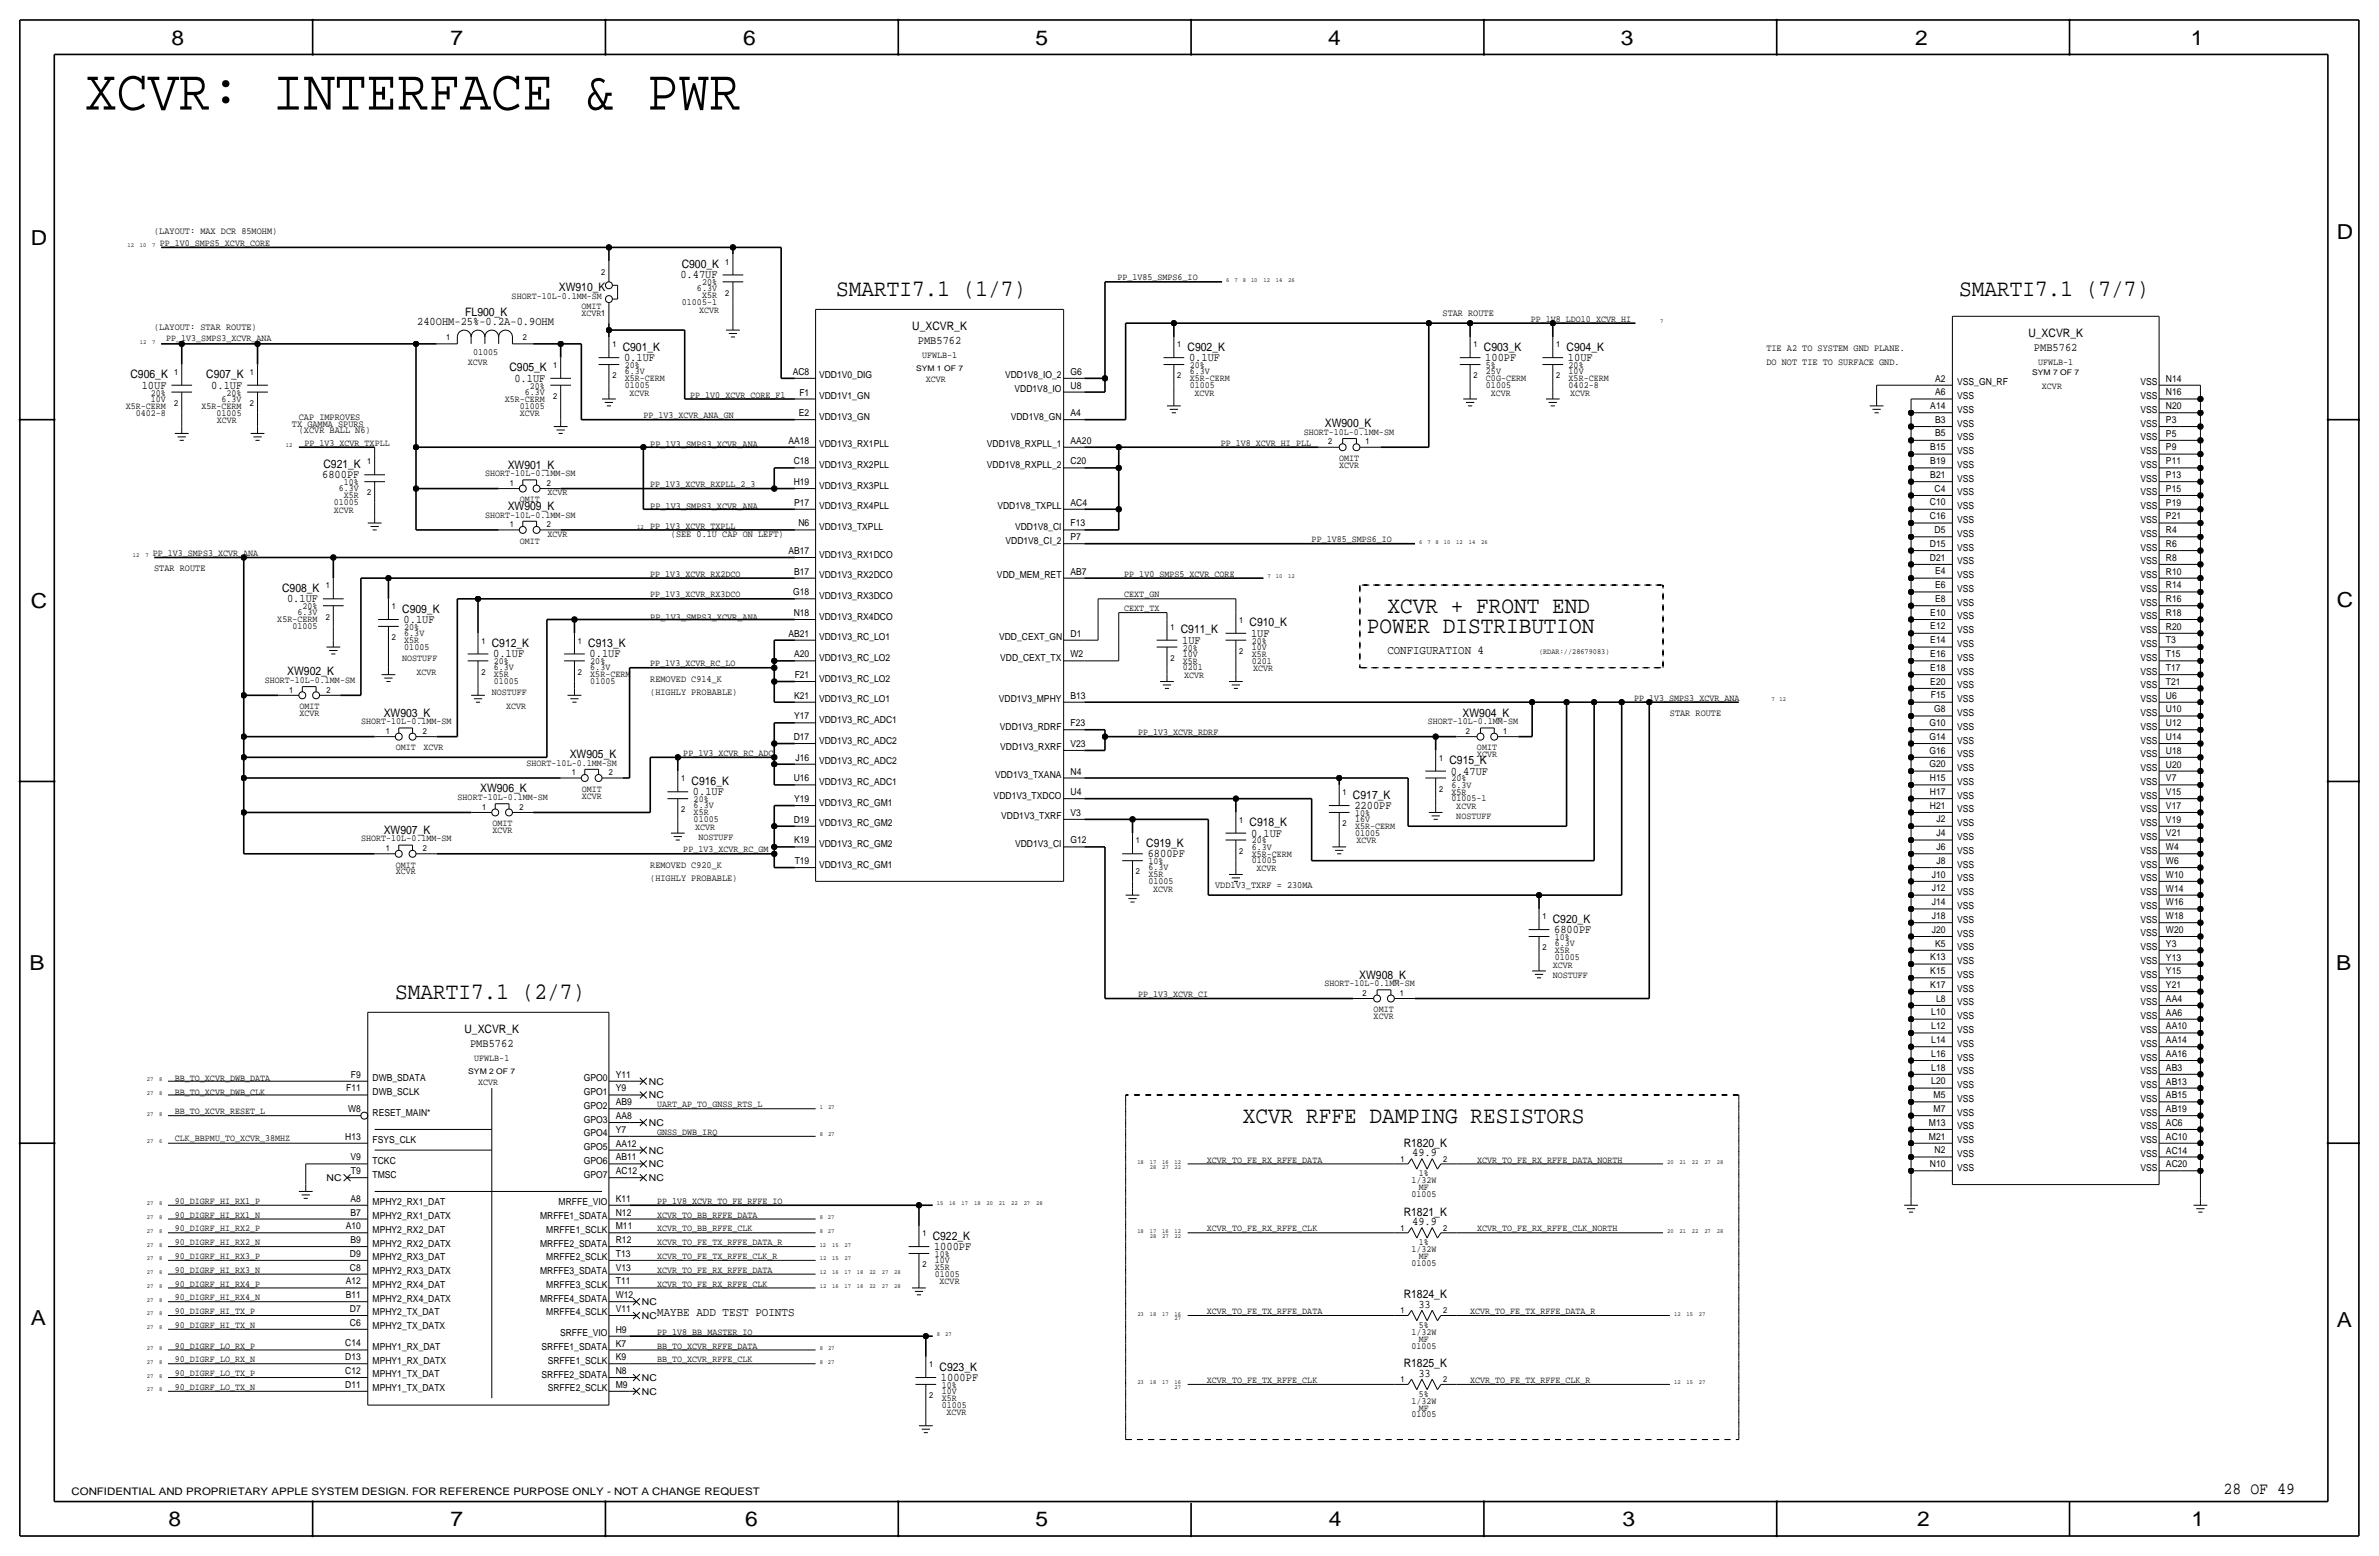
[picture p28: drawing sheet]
<svg xmlns="http://www.w3.org/2000/svg" width="877mm" height="574mm" viewBox="0 0 877 574" stroke-linecap="round" stroke-linejoin="round" font-family="sans-serif">
<defs><g id="words">
<text font-size="21.5" x="31.4" y="40.4">XCVR: INTERFACE &amp; PWR</text>
<g font-size="8.7">
<text x="308.3" y="109">SMARTI7.1 (1/7)</text>
<text x="722.3" y="109">SMARTI7.1 (7/7)</text>
<text x="511.5" y="225.8">XCVR + FRONT END</text>
<text x="503.9" y="233.4">POWER DISTRIBUTION</text>
<text x="145.7" y="368">SMARTI7.1 (2/7)</text>
<text x="458.2" y="413.8">XCVR RFFE DAMPING RESISTORS</text>
</g>
<g font-size="7.6">
<text x="63.2" y="16.5">8</text>
<text x="166.1" y="16.5">7</text>
<text x="274" y="16.5">6</text>
<text x="381.7" y="16.5">5</text>
<text x="489.7" y="16.5">4</text>
<text x="597.6" y="16.5">3</text>
<text x="706.1" y="16.5">2</text>
<text x="807.7" y="16.5">1</text>
<text x="861.5" y="88.1">D</text>
<text x="11.4" y="90.4">D</text>
<text x="11.4" y="224.3">C</text>
<text x="861.5" y="223.8">C</text>
<text x="10.8" y="357.6">B</text>
<text x="861.3" y="357.4">B</text>
<text x="11.3" y="488.4">A</text>
<text x="861.5" y="489.2">A</text>
<text x="62.2" y="562.6">8</text>
<text x="166" y="562.6">7</text>
<text x="274.8" y="562.6">6</text>
<text x="381.7" y="562.6">5</text>
<text x="489.9" y="562.6">4</text>
<text x="598.1" y="562.6">3</text>
<text x="706.8" y="562.6">2</text>
<text x="807.9" y="562.6">1</text>
</g>
<text font-size="6.2" x="819.7" y="550.8">28 OF 49</text>
<text font-size="4.5" x="242.3" y="484.9">MAYBE ADD TEST POINTS</text>
<text font-size="4.4" x="511.5" y="241">CONFIGURATION 4</text>
<g font-size="4.3">
<text x="251.3" y="98.8">C900_K</text>
<text x="206" y="107.4">XW910_K</text>
<text x="250.9" y="102.6">0.47UF</text>
<text x="153.8" y="119.9">240OHM-25%-0.2A-0.9OHM</text>
<text x="171.5" y="116.3">FL900_K</text>
<text x="336.3" y="121.7">U_XCVR_K</text>
<text x="747.8" y="124.2">U_XCVR_K</text>
<text x="229.6" y="129.3">C901_K</text>
<text x="338.4" y="126.7">PMB5762</text>
<text x="437.8" y="129.3">C902_K</text>
<text x="547.1" y="129.3">C903_K</text>
<text x="577.5" y="129.3">C904_K</text>
<text x="749.9" y="129.3">PMB5762</text>
<text x="187.8" y="136.9">C905_K</text>
<text x="230.1" y="133.1">0.1UF</text>
<text x="438.4" y="133.1">0.1UF</text>
<text x="547.6" y="133.1">100PF</text>
<text x="578.1" y="133.1">10UF</text>
<text x="48.1" y="139.4">C906_K</text>
<text x="52.2" y="143.3">10UF</text>
<text x="76.1" y="139.4">C907_K</text>
<text x="77.9" y="143.3">0.1UF</text>
<text x="189.7" y="140.7">0.1UF</text>
<text x="488.4" y="157.5">XW900_K</text>
<text x="119.2" y="172.5">C921_K</text>
<text x="187.2" y="172.7">XW901_K</text>
<text x="118.8" y="176.3">6800PF</text>
<text x="187.2" y="188">XW909_K</text>
<text x="104" y="218.2">C908_K</text>
<text x="105.8" y="222">0.1UF</text>
<text x="148.3" y="225.8">C909_K</text>
<text x="148.8" y="229.6">0.1UF</text>
<text x="435.3" y="233.4">C911_K</text>
<text x="460.7" y="230.9">C910_K</text>
<text x="181.3" y="238.5">C912_K</text>
<text x="216.9" y="238.5">C913_K</text>
<text x="435.8" y="237.2">1UF</text>
<text x="461.2" y="234.7">1UF</text>
<text x="181.8" y="242.3">0.1UF</text>
<text x="217.4" y="242.3">0.1UF</text>
<text x="105.9" y="248.9">XW902_K</text>
<text x="141.5" y="264.2">XW903_K</text>
<text x="539.2" y="264.2">XW904_K</text>
<text x="210" y="279.4">XW905_K</text>
<text x="534.4" y="281.7">C915_K</text>
<text x="534.9" y="285.5">0.47UF</text>
<text x="177" y="292.1">XW906_K</text>
<text x="255" y="289.3">C916_K</text>
<text x="255.5" y="293.1">0.1UF</text>
<text x="498.8" y="294.4">C917_K</text>
<text x="499.3" y="298.2">2200PF</text>
<text x="460.7" y="304.5">C918_K</text>
<text x="141.5" y="307.3">XW907_K</text>
<text x="461.2" y="308.4">0.1UF</text>
<text x="422.6" y="312.2">C919_K</text>
<text x="423.1" y="316">6800PF</text>
<text x="572.5" y="340.1">C920_K</text>
<text x="573" y="343.9">6800PF</text>
<text x="501.1" y="360.7">XW908_K</text>
<text x="171.2" y="380.7">U_XCVR_K</text>
<text x="173.3" y="385.8">PMB5762</text>
<text x="517.5" y="422.7">R1820_K</text>
<text x="520.6" y="426.2">49.9</text>
<text x="517.5" y="448.1">R1821_K</text>
<text x="520.6" y="451.6">49.9</text>
<text x="343.9" y="456.9">C922_K</text>
<text x="344.4" y="460.8">1000PF</text>
<text x="517.5" y="478.5">R1824_K</text>
<text x="522.9" y="482.1">33</text>
<text x="517.5" y="503.9">R1825_K</text>
<text x="346.4" y="505.2">C923_K</text>
<text x="346.9" y="509">1000PF</text>
<text x="522.9" y="507.5">33</text>
</g>
<text font-size="3.8" x="26.4" y="550.9">CONFIDENTIAL AND PROPRIETARY APPLE SYSTEM DESIGN. FOR REFERENCE PURPOSE ONLY - NOT A CHANGE REQUEST</text>
<g font-size="3.5">
<text x="56.8" y="86.1">(LAYOUT: MAX DCR 85MOHM)</text>
<text x="58.9" y="90.7">PP_1V0_SMPS5_XCVR_CORE</text>
<text x="257" y="107.4">6.3V</text>
<text x="258.8" y="105.2">20%</text>
<text x="411.9" y="103.4">PP_1V85_SMPS6_IO</text>
<text x="188.6" y="110.2">SHORT-10L-0.1MM-SM</text>
<text x="251.4" y="112.5">01005-1</text>
<text x="258.8" y="110">X5R</text>
<text x="214.3" y="116.6">XCVR</text>
<text x="214.3" y="114.1">OMIT</text>
<text x="257.7" y="115.3">XCVR</text>
<text x="531.8" y="116.6">STAR ROUTE</text>
<text x="564.3" y="118.6">PP_1V8_LDO10_XCVR_HI</text>
<text x="56.8" y="121.7">(LAYOUT: STAR ROUTE)</text>
<text x="61.3" y="125.7">PP_1V3_SMPS3_XCVR_ANA</text>
<text x="174.4" y="130.8">01005</text>
<text x="339.9" y="131.8">UFWLB-1</text>
<text x="651.2" y="129.3">TIE A2 TO SYSTEM GND PLANE.</text>
<text x="172.4" y="134.4">XCVR</text>
<text x="230.3" y="135.6">20%</text>
<text x="230.3" y="137.9">6.3V</text>
<text x="438.6" y="135.6">20%</text>
<text x="438.6" y="137.9">6.3V</text>
<text x="547.8" y="137.9">25V</text>
<text x="547.8" y="135.6">5%</text>
<text x="578.3" y="137.9">10V</text>
<text x="578.3" y="135.6">20%</text>
<text x="651.2" y="134.4">DO NOT TIE TO SURFACE GND.</text>
<text x="751.4" y="134.4">UFWLB-1</text>
<text x="195.3" y="143.3">20%</text>
<text x="230.3" y="140.5">X5R-CERM</text>
<text x="230.3" y="143">01005</text>
<text x="292.3" y="138.2">AC8</text>
<text x="302" y="139.5">VDD1V0_DIG</text>
<text x="341.3" y="140.7">XCVR</text>
<text x="370.5" y="139.5">VDD1V8_IO_2</text>
<text x="394.7" y="138.2">G6</text>
<text x="394.7" y="143.3">U8</text>
<text x="438.6" y="140.5">X5R-CERM</text>
<text x="438.6" y="143">01005</text>
<text x="547.8" y="140.5">C0G-CERM</text>
<text x="547.8" y="143">01005</text>
<text x="578.3" y="143">0402-8</text>
<text x="578.3" y="140.5">X5R-CERM</text>
<text x="713.4" y="140.7">A2</text>
<text x="721.6" y="142">VSS_GN_RF</text>
<text x="752.8" y="143.3">XCVR</text>
<text x="789.2" y="142">VSS</text>
<text x="798.5" y="140.6">N14</text>
<text x="55.6" y="145.8">20%</text>
<text x="55.6" y="148.1">10V</text>
<text x="81.7" y="148.1">6.3V</text>
<text x="83.5" y="145.8">20%</text>
<text x="186.1" y="148.1">X5R-CERM</text>
<text x="193.5" y="145.5">6.3V</text>
<text x="232.1" y="145.8">XCVR</text>
<text x="254.5" y="146.6">PP_1V0_XCVR_CORE_F1</text>
<text x="294.7" y="145.8">F1</text>
<text x="302" y="147.1">VDD1V1_GN</text>
<text x="374" y="144.6">VDD1V8_IO</text>
<text x="440.4" y="145.8">XCVR</text>
<text x="549.6" y="145.8">XCVR</text>
<text x="578.8" y="145.8">XCVR</text>
<text x="713.4" y="145.6">A6</text>
<text x="721.6" y="147.1">VSS</text>
<text x="789.2" y="147.1">VSS</text>
<text x="798.5" y="145.7">N16</text>
<text x="46.4" y="150.6">X5R-CERM</text>
<text x="50.1" y="153.2">0402-8</text>
<text x="74.3" y="150.6">X5R-CERM</text>
<text x="79.9" y="153.2">01005</text>
<text x="79.9" y="156">XCVR</text>
<text x="110.2" y="154.7">CAP IMPROVES</text>
<text x="191.6" y="150.6">01005</text>
<text x="191.7" y="153.4">XCVR</text>
<text x="237.2" y="154.2">PP_1V3_XCVR_ANA_GN</text>
<text x="294.5" y="153.4">E2</text>
<text x="302" y="154.7">VDD1V3_GN</text>
<text x="372.6" y="154.7">VDD1V8_GN</text>
<text x="394.7" y="153.4">A4</text>
<text x="711.6" y="150.7">A14</text>
<text x="713.4" y="155.8">B3</text>
<text x="721.6" y="152.1">VSS</text>
<text x="789.2" y="152.1">VSS</text>
<text x="798.5" y="155.9">P3</text>
<text x="798.5" y="150.8">N20</text>
<text x="107.6" y="157.2">TX GAMMA SPURS</text>
<text x="110.2" y="159.8">(XCVR BALL N6)</text>
<text x="480.6" y="160.3">SHORT-10L-0.1MM-SM</text>
<text x="713.4" y="160.9">B5</text>
<text x="721.6" y="157.2">VSS</text>
<text x="789.2" y="157.2">VSS</text>
<text x="798.5" y="161">P5</text>
<text x="112.2" y="164.3">PP_1V3_XCVR_TXPLL</text>
<text x="239.7" y="164.8">PP_1V3_SMPS3_XCVR_ANA</text>
<text x="290.7" y="163.6">AA18</text>
<text x="302" y="164.8">VDD1V3_RX1PLL</text>
<text x="363.9" y="164.9">VDD1V8_RXPLL_1</text>
<text x="394.7" y="163.6">AA20</text>
<text x="450" y="164.3">PP_1V8_XCVR_HI_PLL</text>
<text x="711.6" y="166">B15</text>
<text x="721.6" y="162.3">VSS</text>
<text x="721.6" y="167.4">VSS</text>
<text x="789.2" y="167.4">VSS</text>
<text x="789.2" y="162.3">VSS</text>
<text x="798.5" y="166">P9</text>
<text x="292.6" y="171.2">C18</text>
<text x="302" y="172.5">VDD1V3_RX2PLL</text>
<text x="363.9" y="172.5">VDD1V8_RXPLL_2</text>
<text x="394.7" y="171.2">C20</text>
<text x="493.7" y="172.5">XCVR</text>
<text x="493.7" y="169.9">OMIT</text>
<text x="711.6" y="171">B19</text>
<text x="721.6" y="172.5">VSS</text>
<text x="789.2" y="172.5">VSS</text>
<text x="798.5" y="171.1">P11</text>
<text x="126.7" y="178.8">10%</text>
<text x="178.9" y="175.5">SHORT-10L-0.1MM-SM</text>
<text x="239.7" y="179.6">PP_1V3_XCVR_RXPLL_2_3</text>
<text x="292.6" y="178.8">H19</text>
<text x="711.6" y="176.1">B21</text>
<text x="721.6" y="177.5">VSS</text>
<text x="789.2" y="177.5">VSS</text>
<text x="798.5" y="176.2">P13</text>
<text x="124.9" y="181.1">6.3V</text>
<text x="126.7" y="183.6">X5R</text>
<text x="191.7" y="185.2">OMIT</text>
<text x="201.8" y="182.6">XCVR</text>
<text x="302" y="180.1">VDD1V3_RX3PLL</text>
<text x="713.2" y="181.2">C4</text>
<text x="721.6" y="182.6">VSS</text>
<text x="789.2" y="182.6">VSS</text>
<text x="798.5" y="181.3">P15</text>
<text x="123" y="186.2">01005</text>
<text x="123.1" y="189">XCVR</text>
<text x="178.9" y="190.8">SHORT-10L-0.1MM-SM</text>
<text x="239.7" y="187.7">PP_1V3_SMPS3_XCVR_ANA</text>
<text x="292.8" y="186.4">P17</text>
<text x="302" y="187.7">VDD1V3_RX4PLL</text>
<text x="367.7" y="187.7">VDD1V8_TXPLL</text>
<text x="394.7" y="186.4">AC4</text>
<text x="711.5" y="191.4">C16</text>
<text x="711.5" y="186.3">C10</text>
<text x="721.6" y="187.7">VSS</text>
<text x="789.2" y="187.7">VSS</text>
<text x="798.5" y="191.5">P21</text>
<text x="798.5" y="186.4">P19</text>
<text x="201.8" y="197.9">XCVR</text>
<text x="239.7" y="194.8">PP_1V3_XCVR_TXPLL</text>
<text x="247.3" y="197.9">(SEE 0.1U CAP ON LEFT)</text>
<text x="294.4" y="194.1">N6</text>
<text x="302" y="195.3">VDD1V3_TXPLL</text>
<text x="374.2" y="195.3">VDD1V8_CI</text>
<text x="394.7" y="194.1">F13</text>
<text x="713.2" y="196.5">D5</text>
<text x="721.6" y="197.9">VSS</text>
<text x="721.6" y="192.8">VSS</text>
<text x="789.2" y="192.8">VSS</text>
<text x="789.2" y="197.9">VSS</text>
<text x="798.5" y="196.5">R4</text>
<text x="191.7" y="200.4">OMIT</text>
<text x="370.7" y="200.4">VDD1V8_CI_2</text>
<text x="394.7" y="199.1">P7</text>
<text x="483.6" y="199.9">PP_1V85_SMPS6_IO</text>
<text x="711.5" y="201.5">D15</text>
<text x="721.6" y="202.9">VSS</text>
<text x="789.2" y="202.9">VSS</text>
<text x="798.5" y="201.6">R6</text>
<text x="56.3" y="205">PP_1V3_SMPS3_XCVR_ANA</text>
<text x="290.7" y="204.2">AB17</text>
<text x="302" y="205.5">VDD1V3_RX1DCO</text>
<text x="711.5" y="206.6">D21</text>
<text x="721.6" y="208">VSS</text>
<text x="789.2" y="208">VSS</text>
<text x="798.5" y="206.7">R8</text>
<text x="56.8" y="210.6">STAR ROUTE</text>
<text x="239.7" y="212.6">PP_1V3_XCVR_RX2DCO</text>
<text x="292.8" y="211.8">B17</text>
<text x="302" y="213.1">VDD1V3_RX2DCO</text>
<text x="367.5" y="213.1">VDD_MEM_RET</text>
<text x="394.7" y="211.8">AB7</text>
<text x="414.5" y="212.6">PP_1V0_SMPS5_XCVR_CORE</text>
<text x="713.4" y="211.7">E4</text>
<text x="721.6" y="213.1">VSS</text>
<text x="789.2" y="213.1">VSS</text>
<text x="798.5" y="211.8">R10</text>
<text x="239.7" y="220.2">PP_1V3_XCVR_RX3DCO</text>
<text x="292.4" y="219.5">G18</text>
<text x="302" y="220.7">VDD1V3_RX3DCO</text>
<text x="414.5" y="220.2">CEXT_GN</text>
<text x="713.4" y="221.9">E8</text>
<text x="713.4" y="216.8">E6</text>
<text x="721.6" y="218.2">VSS</text>
<text x="789.2" y="218.2">VSS</text>
<text x="798.5" y="221.9">R16</text>
<text x="798.5" y="216.9">R14</text>
<text x="109.6" y="226.8">6.3V</text>
<text x="111.5" y="224.5">20%</text>
<text x="292.6" y="227.1">N18</text>
<text x="414.5" y="225.3">CEXT_TX</text>
<text x="711.6" y="226.9">E10</text>
<text x="721.6" y="223.3">VSS</text>
<text x="789.2" y="223.3">VSS</text>
<text x="798.5" y="227">R18</text>
<text x="102.2" y="229.4">X5R-CERM</text>
<text x="107.8" y="231.9">01005</text>
<text x="149" y="232.2">20%</text>
<text x="239.7" y="228.3">PP_1V3_SMPS3_XCVR_ANA</text>
<text x="302" y="228.4">VDD1V3_RX4DCO</text>
<text x="711.6" y="232">E12</text>
<text x="721.6" y="233.4">VSS</text>
<text x="721.6" y="228.3">VSS</text>
<text x="789.2" y="228.3">VSS</text>
<text x="789.2" y="233.4">VSS</text>
<text x="798.5" y="232.1">R20</text>
<text x="149" y="237">X5R</text>
<text x="149" y="234.4">6.3V</text>
<text x="149.1" y="239.5">01005</text>
<text x="290.7" y="234.7">AB21</text>
<text x="302" y="236">VDD1V3_RC_LO1</text>
<text x="368.3" y="236">VDD_CEXT_GN</text>
<text x="394.7" y="234.7">D1</text>
<text x="436.1" y="239.8">20%</text>
<text x="461.5" y="239.5">10V</text>
<text x="461.5" y="237.2">20%</text>
<text x="711.6" y="237.1">E14</text>
<text x="721.6" y="238.5">VSS</text>
<text x="789.2" y="238.5">VSS</text>
<text x="798.5" y="237.2">T3</text>
<text x="148.3" y="243.6">NOSTUFF</text>
<text x="182.1" y="244.9">20%</text>
<text x="217.6" y="244.9">20%</text>
<text x="239.7" y="245.6">PP_1V3_XCVR_RC_LO</text>
<text x="292.8" y="242.3">A20</text>
<text x="302" y="243.6">VDD1V3_RC_LO2</text>
<text x="368.8" y="243.6">VDD_CEXT_TX</text>
<text x="394.7" y="242.3">W2</text>
<text x="436.1" y="242.1">10V</text>
<text x="436.1" y="244.6">X5R</text>
<text x="461.5" y="244.6">0201</text>
<text x="461.5" y="242.1">X5R</text>
<text x="711.6" y="242.2">E16</text>
<text x="721.6" y="243.6">VSS</text>
<text x="789.2" y="243.6">VSS</text>
<text x="798.5" y="242.3">T15</text>
<text x="97.6" y="251.7">SHORT-10L-0.1MM-SM</text>
<text x="153.6" y="248.7">XCVR</text>
<text x="182.1" y="249.7">X5R</text>
<text x="182.1" y="247.1">6.3V</text>
<text x="217.6" y="249.7">X5R-CERM</text>
<text x="217.6" y="247.1">6.3V</text>
<text x="239.7" y="251.2">REMOVED C914_K</text>
<text x="293" y="249.9">F21</text>
<text x="302" y="251.2">VDD1V3_RC_LO2</text>
<text x="436.1" y="247.1">0201</text>
<text x="436.6" y="249.9">XCVR</text>
<text x="462" y="247.4">XCVR</text>
<text x="711.6" y="247.3">E18</text>
<text x="721.6" y="248.7">VSS</text>
<text x="789.2" y="248.7">VSS</text>
<text x="798.5" y="247.3">T17</text>
<text x="181.3" y="256.3">NOSTUFF</text>
<text x="182.1" y="252.2">01005</text>
<text x="217.6" y="252.2">01005</text>
<text x="239.7" y="256.3">(HIGHLY PROBABLE)</text>
<text x="292.8" y="257.6">K21</text>
<text x="394.7" y="257.6">B13</text>
<text x="711.6" y="252.3">E20</text>
<text x="711.8" y="257.4">F15</text>
<text x="721.6" y="253.7">VSS</text>
<text x="789.2" y="253.7">VSS</text>
<text x="798.5" y="257.5">U6</text>
<text x="798.5" y="252.4">T21</text>
<text x="110.4" y="263.9">XCVR</text>
<text x="110.4" y="261.4">OMIT</text>
<text x="186.6" y="261.4">XCVR</text>
<text x="302" y="258.8">VDD1V3_RC_LO1</text>
<text x="368.2" y="258.8">VDD1V3_MPHY</text>
<text x="602.4" y="258.3">PP_1V3_SMPS3_XCVR_ANA</text>
<text x="615.6" y="263.9">STAR ROUTE</text>
<text x="713" y="262.5">G8</text>
<text x="721.6" y="258.8">VSS</text>
<text x="721.6" y="263.9">VSS</text>
<text x="789.2" y="263.9">VSS</text>
<text x="789.2" y="258.8">VSS</text>
<text x="798.5" y="262.6">U10</text>
<text x="133.2" y="267">SHORT-10L-0.1MM-SM</text>
<text x="292.8" y="265.2">Y17</text>
<text x="302" y="266.5">VDD1V3_RC_ADC1</text>
<text x="368.6" y="269">VDD1V3_RDRF</text>
<text x="394.7" y="267.7">F23</text>
<text x="526.3" y="267">SHORT-10L-0.1MM-SM</text>
<text x="711.3" y="267.6">G10</text>
<text x="721.6" y="269">VSS</text>
<text x="789.2" y="269">VSS</text>
<text x="798.5" y="267.7">U12</text>
<text x="292.6" y="272.8">D17</text>
<text x="302" y="274.1">VDD1V3_RC_ADC2</text>
<text x="394.7" y="275.3">V23</text>
<text x="419.6" y="271">PP_1V3_XCVR_RDRF</text>
<text x="711.3" y="272.7">G14</text>
<text x="721.6" y="274.1">VSS</text>
<text x="789.2" y="274.1">VSS</text>
<text x="798.5" y="272.8">U14</text>
<text x="146" y="276.6">OMIT</text>
<text x="156.1" y="276.6">XCVR</text>
<text x="251.9" y="278.6">PP_1V3_XCVR_RC_ADC</text>
<text x="293.3" y="280.4">J16</text>
<text x="302" y="281.7">VDD1V3_RC_ADC2</text>
<text x="368.8" y="276.6">VDD1V3_RXRF</text>
<text x="544.5" y="279.2">XCVR</text>
<text x="544.5" y="276.6">OMIT</text>
<text x="711.3" y="277.8">G16</text>
<text x="721.6" y="279.1">VSS</text>
<text x="789.2" y="279.1">VSS</text>
<text x="798.5" y="277.8">U18</text>
<text x="194.1" y="282.2">SHORT-10L-0.1MM-SM</text>
<text x="366.8" y="286.8">VDD1V3_TXANA</text>
<text x="394.7" y="285.5">N4</text>
<text x="711.3" y="282.8">G20</text>
<text x="711.5" y="287.9">H15</text>
<text x="721.6" y="284.2">VSS</text>
<text x="789.2" y="284.2">VSS</text>
<text x="798.5" y="288">V7</text>
<text x="798.5" y="282.9">U20</text>
<text x="214.5" y="291.8">OMIT</text>
<text x="292.6" y="288">U16</text>
<text x="302" y="289.3">VDD1V3_RC_ADC1</text>
<text x="394.7" y="293.1">U4</text>
<text x="535.1" y="288">20%</text>
<text x="535.1" y="292.9">X5R</text>
<text x="535.1" y="290.3">6.3V</text>
<text x="711.5" y="293">H17</text>
<text x="721.6" y="289.3">VSS</text>
<text x="789.2" y="289.3">VSS</text>
<text x="798.5" y="293.1">V15</text>
<text x="168.7" y="294.9">SHORT-10L-0.1MM-SM</text>
<text x="214.5" y="294.4">XCVR</text>
<text x="255.7" y="295.7">20%</text>
<text x="255.7" y="297.9">6.3V</text>
<text x="292.8" y="295.7">Y19</text>
<text x="302" y="296.9">VDD1V3_RC_GM1</text>
<text x="366.3" y="294.4">VDD1V3_TXDCO</text>
<text x="535.1" y="295.4">01005-1</text>
<text x="536.9" y="298.2">XCVR</text>
<text x="711.5" y="298.1">H21</text>
<text x="721.6" y="294.4">VSS</text>
<text x="721.6" y="299.5">VSS</text>
<text x="789.2" y="294.4">VSS</text>
<text x="789.2" y="299.5">VSS</text>
<text x="798.5" y="298.2">V17</text>
<text x="181.5" y="304.5">OMIT</text>
<text x="255.7" y="300.5">X5R</text>
<text x="255.7" y="303">01005</text>
<text x="256.2" y="305.8">XCVR</text>
<text x="292.6" y="303.3">D19</text>
<text x="302" y="304.5">VDD1V3_RC_GM2</text>
<text x="369.1" y="302">VDD1V3_TXRF</text>
<text x="394.7" y="300.7">V3</text>
<text x="499.6" y="303">16V</text>
<text x="499.6" y="300.7">10%</text>
<text x="499.6" y="305.6">X5R-CERM</text>
<text x="536.9" y="302">NOSTUFF</text>
<text x="713.9" y="303.2">J2</text>
<text x="721.6" y="304.6">VSS</text>
<text x="789.2" y="304.5">VSS</text>
<text x="798.5" y="303.2">V19</text>
<text x="133.2" y="310.1">SHORT-10L-0.1MM-SM</text>
<text x="181.5" y="307.1">XCVR</text>
<text x="257.5" y="309.6">NOSTUFF</text>
<text x="292.8" y="310.9">K19</text>
<text x="394.7" y="310.9">G12</text>
<text x="461.5" y="310.9">20%</text>
<text x="499.6" y="308.1">01005</text>
<text x="500.1" y="310.9">XCVR</text>
<text x="713.9" y="308.2">J4</text>
<text x="721.6" y="309.6">VSS</text>
<text x="789.2" y="309.6">VSS</text>
<text x="798.5" y="308.3">V21</text>
<text x="251.9" y="314.2">PP_1V3_XCVR_RC_GM</text>
<text x="302" y="312.2">VDD1V3_RC_GM2</text>
<text x="374.2" y="312.2">VDD1V3_CI</text>
<text x="461.5" y="313.2">6.3V</text>
<text x="461.5" y="315.7">X5R-CERM</text>
<text x="713.9" y="313.3">J6</text>
<text x="721.6" y="314.7">VSS</text>
<text x="789.2" y="314.7">VSS</text>
<text x="798.5" y="313.4">W4</text>
<text x="146" y="322.3">XCVR</text>
<text x="146" y="319.8">OMIT</text>
<text x="239.7" y="319.8">REMOVED C920_K</text>
<text x="293" y="318.5">T19</text>
<text x="302" y="319.8">VDD1V3_RC_GM1</text>
<text x="423.4" y="323.3">X5R</text>
<text x="423.4" y="320.8">6.3V</text>
<text x="423.4" y="318.5">10%</text>
<text x="461.5" y="318.3">01005</text>
<text x="463.2" y="321.1">XCVR</text>
<text x="712.2" y="323.5">J10</text>
<text x="713.9" y="318.4">J8</text>
<text x="721.6" y="319.8">VSS</text>
<text x="789.2" y="319.8">VSS</text>
<text x="798.5" y="323.6">W10</text>
<text x="798.5" y="318.5">W6</text>
<text x="239.7" y="324.9">(HIGHLY PROBABLE)</text>
<text x="423.4" y="325.9">01005</text>
<text x="425.1" y="328.7">XCVR</text>
<text x="448" y="327.4">VDD1V3_TXRF = 230MA</text>
<text x="712.2" y="328.6">J12</text>
<text x="721.6" y="324.9">VSS</text>
<text x="721.6" y="330">VSS</text>
<text x="789.2" y="329.9">VSS</text>
<text x="789.2" y="324.9">VSS</text>
<text x="798.5" y="328.6">W14</text>
<text x="712.2" y="333.7">J14</text>
<text x="721.6" y="335">VSS</text>
<text x="789.2" y="335">VSS</text>
<text x="798.5" y="333.7">W16</text>
<text x="712.2" y="338.7">J18</text>
<text x="721.6" y="340.1">VSS</text>
<text x="789.2" y="340.1">VSS</text>
<text x="798.5" y="338.8">W18</text>
<text x="573.2" y="346.5">10%</text>
<text x="712.2" y="343.8">J20</text>
<text x="721.6" y="345.2">VSS</text>
<text x="789.2" y="345.2">VSS</text>
<text x="798.5" y="343.9">W20</text>
<text x="573.2" y="351.3">X5R</text>
<text x="573.2" y="348.7">6.3V</text>
<text x="573.2" y="353.8">01005</text>
<text x="711.6" y="354">K13</text>
<text x="713.4" y="348.9">K5</text>
<text x="721.6" y="350.3">VSS</text>
<text x="789.2" y="350.3">VSS</text>
<text x="798.5" y="349">Y3</text>
<text x="572.5" y="356.6">XCVR</text>
<text x="711.6" y="359.1">K15</text>
<text x="721.6" y="355.4">VSS</text>
<text x="789.2" y="355.3">VSS</text>
<text x="798.5" y="359.1">Y15</text>
<text x="798.5" y="354.1">Y13</text>
<text x="488.2" y="363.5">SHORT-10L-0.1MM-SM</text>
<text x="572.5" y="360.4">NOSTUFF</text>
<text x="711.6" y="364.1">K17</text>
<text x="721.6" y="360.4">VSS</text>
<text x="721.6" y="365.5">VSS</text>
<text x="789.2" y="365.5">VSS</text>
<text x="789.2" y="360.4">VSS</text>
<text x="798.5" y="364.2">Y21</text>
<text x="419.6" y="367.5">PP_1V3_XCVR_CI</text>
<text x="713.7" y="369.2">L8</text>
<text x="721.6" y="370.6">VSS</text>
<text x="789.2" y="370.6">VSS</text>
<text x="798.5" y="369.3">AA4</text>
<text x="506.4" y="375.7">XCVR</text>
<text x="506.4" y="373.1">OMIT</text>
<text x="712" y="374.3">L10</text>
<text x="721.6" y="375.7">VSS</text>
<text x="789.2" y="375.7">VSS</text>
<text x="798.5" y="374.4">AA6</text>
<text x="712" y="379.4">L12</text>
<text x="721.6" y="380.8">VSS</text>
<text x="789.2" y="380.8">VSS</text>
<text x="798.5" y="379.5">AA10</text>
<text x="712" y="389.5">L16</text>
<text x="712" y="384.5">L14</text>
<text x="721.6" y="385.8">VSS</text>
<text x="789.2" y="385.8">VSS</text>
<text x="798.5" y="389.6">AA16</text>
<text x="798.5" y="384.5">AA14</text>
<text x="174.8" y="390.9">UFWLB-1</text>
<text x="712" y="394.6">L18</text>
<text x="721.6" y="390.9">VSS</text>
<text x="721.6" y="396">VSS</text>
<text x="789.2" y="396">VSS</text>
<text x="789.2" y="390.9">VSS</text>
<text x="798.5" y="394.7">AB3</text>
<text x="64.5" y="398.5">BB_TO_XCVR_DWB_DATA</text>
<text x="129.4" y="397.2">F9</text>
<text x="137.4" y="398.5">DWB_SDATA</text>
<text x="176.2" y="399.8">XCVR</text>
<text x="215.2" y="398.5">GPO0</text>
<text x="227" y="397.2">Y11</text>
<text x="239.2" y="399.8">NC</text>
<text x="712" y="399.7">L20</text>
<text x="721.6" y="401.1">VSS</text>
<text x="789.2" y="401.1">VSS</text>
<text x="798.5" y="399.8">AB13</text>
<text x="64.5" y="403.6">BB_TO_XCVR_DWB_CLK</text>
<text x="127.6" y="402.3">F11</text>
<text x="137.4" y="403.6">DWB_SCLK</text>
<text x="215.2" y="403.6">GPO1</text>
<text x="227" y="407.4">AB9</text>
<text x="227" y="402.3">Y9</text>
<text x="239.2" y="404.9">NC</text>
<text x="242.3" y="407.9">UART_AP_TO_GNSS_RTS_L</text>
<text x="712.9" y="404.8">M5</text>
<text x="721.6" y="406.2">VSS</text>
<text x="789.2" y="406.2">VSS</text>
<text x="798.5" y="404.9">AB15</text>
<text x="64.5" y="410.7">BB_TO_XCVR_RESET_L</text>
<text x="128.3" y="410">W8</text>
<text x="137.4" y="411.2">RESET_MAIN*</text>
<text x="215.2" y="413.8">GPO3</text>
<text x="215.2" y="408.7">GPO2</text>
<text x="227" y="412.5">AA8</text>
<text x="712.9" y="409.9">M7</text>
<text x="721.6" y="411.2">VSS</text>
<text x="789.2" y="411.2">VSS</text>
<text x="798.5" y="409.9">AB19</text>
<text x="215.2" y="418.8">GPO4</text>
<text x="227" y="417.6">Y7</text>
<text x="239.2" y="415">NC</text>
<text x="242.3" y="418.3">GNSS_DWB_IRQ</text>
<text x="711.1" y="415">M13</text>
<text x="721.6" y="416.3">VSS</text>
<text x="789.2" y="416.3">VSS</text>
<text x="798.5" y="415">AC6</text>
<text x="64.5" y="420.7">CLK_BBPMU_TO_XCVR_38MHZ</text>
<text x="127.3" y="420.1">H13</text>
<text x="137.4" y="421.4">FSYS_CLK</text>
<text x="215.2" y="423.9">GPO5</text>
<text x="227" y="422.6">AA12</text>
<text x="239.2" y="425.2">NC</text>
<text x="711.1" y="420">M21</text>
<text x="713.2" y="425.1">N2</text>
<text x="721.6" y="421.4">VSS</text>
<text x="789.2" y="421.4">VSS</text>
<text x="798.5" y="425.2">AC14</text>
<text x="798.5" y="420.1">AC10</text>
<text x="129.2" y="427.7">V9</text>
<text x="137.4" y="429">TCKC</text>
<text x="215.2" y="429">GPO6</text>
<text x="227" y="427.7">AB11</text>
<text x="239.2" y="430.3">NC</text>
<text x="445" y="428.5">XCVR_TO_FE_RX_RFFE_DATA</text>
<text x="544.5" y="428.5">XCVR_TO_FE_RX_RFFE_DATA_NORTH</text>
<text x="711.5" y="430.2">N10</text>
<text x="721.6" y="426.5">VSS</text>
<text x="721.6" y="431.6">VSS</text>
<text x="789.2" y="426.5">VSS</text>
<text x="789.2" y="431.5">VSS</text>
<text x="798.5" y="430.3">AC20</text>
<text x="120.4" y="435.4">NC</text>
<text x="129.4" y="432.8">T9</text>
<text x="137.4" y="434.1">TMSC</text>
<text x="215.2" y="434.1">GPO7</text>
<text x="227" y="432.8">AC12</text>
<text x="239.2" y="435.4">NC</text>
<text x="520.3" y="436.1">1/32W</text>
<text x="523.1" y="433.6">1%</text>
<text x="64.5" y="443.7">90_DIGRF_HI_RX1_P</text>
<text x="129.2" y="443">A8</text>
<text x="227" y="443">K11</text>
<text x="242.3" y="443.7">PP_1V8_XCVR_TO_FE_RFFE_IO</text>
<text x="520.3" y="441.2">01005</text>
<text x="523.1" y="438.7">MF</text>
<text x="64.5" y="448.8">90_DIGRF_HI_RX1_N</text>
<text x="129.2" y="448">B7</text>
<text x="137.4" y="444.2">MPHY2_RX1_DAT</text>
<text x="137.4" y="449.3">MPHY2_RX1_DATX</text>
<text x="199.1" y="449.3">MRFFE1_SDATA</text>
<text x="205.9" y="444.2">MRFFE_VIO</text>
<text x="227" y="448.1">N12</text>
<text x="242.3" y="448.8">XCVR_TO_BB_RFFE_DATA</text>
<text x="64.5" y="453.9">90_DIGRF_HI_RX2_P</text>
<text x="127.4" y="453.1">A10</text>
<text x="137.4" y="454.4">MPHY2_RX2_DAT</text>
<text x="201.4" y="454.4">MRFFE1_SCLK</text>
<text x="227" y="453.1">M11</text>
<text x="242.3" y="453.9">XCVR_TO_BB_RFFE_CLK</text>
<text x="445" y="453.9">XCVR_TO_FE_RX_RFFE_CLK</text>
<text x="544.5" y="453.9">XCVR_TO_FE_RX_RFFE_CLK_NORTH</text>
<text x="64.5" y="459">90_DIGRF_HI_RX2_N</text>
<text x="129.2" y="458.2">B9</text>
<text x="137.4" y="459.5">MPHY2_RX2_DATX</text>
<text x="199.1" y="459.5">MRFFE2_SDATA</text>
<text x="227" y="458.2">R12</text>
<text x="242.3" y="459">XCVR_TO_FE_TX_RFFE_DATA_R</text>
<text x="520.3" y="461.5">1/32W</text>
<text x="523.1" y="459">1%</text>
<text x="64.5" y="464.1">90_DIGRF_HI_RX3_P</text>
<text x="129" y="463.3">D9</text>
<text x="137.4" y="464.6">MPHY2_RX3_DAT</text>
<text x="201.4" y="464.6">MRFFE2_SCLK</text>
<text x="227" y="463.3">T13</text>
<text x="242.3" y="464.1">XCVR_TO_FE_TX_RFFE_CLK_R</text>
<text x="344.6" y="465.6">10V</text>
<text x="344.6" y="463.3">10%</text>
<text x="520.3" y="466.6">01005</text>
<text x="523.1" y="464.1">MF</text>
<text x="64.5" y="469.1">90_DIGRF_HI_RX3_N</text>
<text x="127.4" y="473.5">A12</text>
<text x="129" y="468.4">C8</text>
<text x="137.4" y="469.6">MPHY2_RX3_DATX</text>
<text x="199.1" y="469.6">MRFFE3_SDATA</text>
<text x="227" y="468.4">V13</text>
<text x="227" y="473.5">T11</text>
<text x="242.3" y="469.1">XCVR_TO_FE_RX_RFFE_DATA</text>
<text x="344.6" y="468.1">X5R</text>
<text x="344.6" y="470.7">01005</text>
<text x="346.4" y="473.5">XCVR</text>
<text x="64.5" y="479.3">90_DIGRF_HI_RX4_N</text>
<text x="64.5" y="474.2">90_DIGRF_HI_RX4_P</text>
<text x="127.4" y="478.5">B11</text>
<text x="137.4" y="479.8">MPHY2_RX4_DATX</text>
<text x="137.4" y="474.7">MPHY2_RX4_DAT</text>
<text x="199.1" y="479.8">MRFFE4_SDATA</text>
<text x="201.4" y="474.7">MRFFE3_SCLK</text>
<text x="227" y="478.5">W12</text>
<text x="242.3" y="474.2">XCVR_TO_FE_RX_RFFE_CLK</text>
<text x="64.5" y="484.4">90_DIGRF_HI_TX_P</text>
<text x="129" y="483.6">D7</text>
<text x="137.4" y="484.9">MPHY2_TX_DAT</text>
<text x="201.4" y="484.9">MRFFE4_SCLK</text>
<text x="227" y="483.6">V11</text>
<text x="236.7" y="481.1">NC</text>
<text x="445" y="484.4">XCVR_TO_FE_TX_RFFE_DATA</text>
<text x="542" y="484.4">XCVR_TO_FE_TX_RFFE_DATA_R</text>
<text x="64.5" y="489.5">90_DIGRF_HI_TX_N</text>
<text x="129" y="488.7">C6</text>
<text x="137.4" y="490">MPHY2_TX_DATX</text>
<text x="227" y="491.2">H9</text>
<text x="236.7" y="486.2">NC</text>
<text x="242.3" y="492">PP_1V8_BB_MASTER_IO</text>
<text x="520.3" y="492">1/32W</text>
<text x="523.1" y="489.5">5%</text>
<text x="64.5" y="497.1">90_DIGRF_LO_RX_P</text>
<text x="127.3" y="496.3">C14</text>
<text x="137.4" y="497.6">MPHY1_RX_DAT</text>
<text x="199.6" y="497.6">SRFFE1_SDATA</text>
<text x="206.5" y="492.5">SRFFE_VIO</text>
<text x="227" y="496.3">K7</text>
<text x="242.3" y="497.1">BB_TO_XCVR_RFFE_DATA</text>
<text x="520.3" y="497.1">01005</text>
<text x="523.1" y="494.5">MF</text>
<text x="64.5" y="502.2">90_DIGRF_LO_RX_N</text>
<text x="127.3" y="501.4">D13</text>
<text x="137.4" y="502.7">MPHY1_RX_DATX</text>
<text x="201.9" y="502.7">SRFFE1_SCLK</text>
<text x="227" y="501.4">K9</text>
<text x="242.3" y="502.2">BB_TO_XCVR_RFFE_CLK</text>
<text x="64.5" y="507.2">90_DIGRF_LO_TX_P</text>
<text x="127.3" y="506.5">C12</text>
<text x="137.4" y="507.7">MPHY1_TX_DAT</text>
<text x="199.6" y="507.7">SRFFE2_SDATA</text>
<text x="227" y="506.5">N8</text>
<text x="236.7" y="509">NC</text>
<text x="445" y="509.8">XCVR_TO_FE_TX_RFFE_CLK</text>
<text x="542" y="509.8">XCVR_TO_FE_TX_RFFE_CLK_R</text>
<text x="64.5" y="512.3">90_DIGRF_LO_TX_N</text>
<text x="127.3" y="511.5">D11</text>
<text x="137.4" y="512.8">MPHY1_TX_DATX</text>
<text x="201.9" y="512.8">SRFFE2_SCLK</text>
<text x="227" y="511.6">M9</text>
<text x="236.7" y="514.1">NC</text>
<text x="347.2" y="513.8">10V</text>
<text x="347.2" y="511.6">10%</text>
<text x="523.1" y="514.9">5%</text>
<text x="347.2" y="516.4">X5R</text>
<text x="347.2" y="518.9">01005</text>
<text x="348.9" y="521.7">XCVR</text>
<text x="520.3" y="517.4">1/32W</text>
<text x="523.1" y="519.9">MF</text>
<text x="520.3" y="522.5">01005</text>
</g>
<g font-size="3.1">
<text x="221.7" y="101.3">2</text>
<text x="267.4" y="97.5">1</text>
<text x="267.4" y="109">2</text>
<text x="221.7" y="116.6">1</text>
<text x="164.5" y="125.5">1</text>
<text x="192.7" y="125.5">2</text>
<text x="225.8" y="128">1</text>
<text x="434" y="128">1</text>
<text x="543.3" y="128">1</text>
<text x="573.7" y="128">1</text>
<text x="203.9" y="135.6">1</text>
<text x="64.2" y="138.2">1</text>
<text x="92.1" y="138.2">1</text>
<text x="225.8" y="139.4">2</text>
<text x="434" y="139.4">2</text>
<text x="543.3" y="139.4">2</text>
<text x="573.7" y="139.4">2</text>
<text x="64.2" y="149.6">2</text>
<text x="92.1" y="149.6">2</text>
<text x="203.9" y="147.1">2</text>
<text x="489.7" y="163.8">2</text>
<text x="503.4" y="163.8">1</text>
<text x="135.3" y="171.2">1</text>
<text x="187.9" y="179.1">1</text>
<text x="201.6" y="179.1">2</text>
<text x="135.3" y="182.6">2</text>
<text x="187.9" y="194.3">1</text>
<text x="201.6" y="194.3">2</text>
<text x="120.1" y="216.9">1</text>
<text x="144.5" y="224.5">1</text>
<text x="120.1" y="228.3">2</text>
<text x="431.5" y="232.2">1</text>
<text x="456.9" y="229.6">1</text>
<text x="144.5" y="236">2</text>
<text x="177.5" y="237.2">1</text>
<text x="213.1" y="237.2">1</text>
<text x="431.5" y="243.6">2</text>
<text x="456.9" y="241">2</text>
<text x="177.5" y="248.7">2</text>
<text x="213.1" y="248.7">2</text>
<text x="106.6" y="255.3">1</text>
<text x="120.3" y="255.3">2</text>
<text x="142.2" y="270.5">1</text>
<text x="155.9" y="270.5">2</text>
<text x="540.5" y="270.5">2</text>
<text x="554.2" y="270.5">1</text>
<text x="530.6" y="280.4">1</text>
<text x="210.8" y="285.8">1</text>
<text x="224.5" y="285.8">2</text>
<text x="251.2" y="288">1</text>
<text x="495" y="293.1">1</text>
<text x="530.6" y="291.8">2</text>
<text x="177.7" y="298.5">1</text>
<text x="191.5" y="298.5">2</text>
<text x="251.2" y="299.5">2</text>
<text x="456.9" y="303.3">1</text>
<text x="495" y="304.5">2</text>
<text x="418.8" y="310.9">1</text>
<text x="142.2" y="313.7">1</text>
<text x="155.9" y="313.7">2</text>
<text x="456.9" y="314.7">2</text>
<text x="418.8" y="322.3">2</text>
<text x="568.7" y="338.8">1</text>
<text x="568.7" y="350.3">2</text>
<text x="502.4" y="367">2</text>
<text x="516.1" y="367">1</text>
<text x="516.3" y="428.2">1</text>
<text x="532.1" y="428.2">2</text>
<text x="340.1" y="455.7">1</text>
<text x="516.3" y="453.6">1</text>
<text x="532.1" y="453.6">2</text>
<text x="340.1" y="467.1">2</text>
<text x="516.3" y="484.1">1</text>
<text x="532.1" y="484.1">2</text>
<text x="342.6" y="503.9">1</text>
<text x="516.3" y="509.5">1</text>
<text x="532.1" y="509.5">2</text>
<text x="342.6" y="515.4">2</text>
</g>
<g font-size="2.9">
<text x="337.7" y="136.9">SYM 1 OF 7</text>
<text x="749.2" y="138.2">SYM 7 OF 7</text>
<text x="567.4" y="241">(RDAR://28679083)</text>
<text x="172.6" y="396">SYM 2 OF 7</text>
</g>
<g font-size="2.3">
<text x="47" y="91.2">12</text>
<text x="51.6" y="91.2">10</text>
<text x="56.1" y="91.2">7</text>
<text x="452.1" y="103.9">6</text>
<text x="455.1" y="103.9">7</text>
<text x="458.2" y="103.9">8</text>
<text x="461.2" y="103.9">10</text>
<text x="465.8" y="103.9">12</text>
<text x="470.4" y="103.9">14</text>
<text x="474.9" y="103.9">26</text>
<text x="612.1" y="119.1">7</text>
<text x="51.6" y="126.7">12</text>
<text x="56.1" y="126.7">7</text>
<text x="105.4" y="164.8">12</text>
<text x="234.9" y="194.8">12</text>
<text x="523.2" y="200.4">6</text>
<text x="526.2" y="200.4">7</text>
<text x="529.3" y="200.4">8</text>
<text x="532.3" y="200.4">10</text>
<text x="536.9" y="200.4">12</text>
<text x="541.5" y="200.4">14</text>
<text x="546" y="200.4">26</text>
<text x="49" y="205.5">12</text>
<text x="53.6" y="205.5">7</text>
<text x="467.3" y="213.1">7</text>
<text x="470.4" y="213.1">10</text>
<text x="474.9" y="213.1">12</text>
<text x="653" y="258.3">7</text>
<text x="656.1" y="258.3">12</text>
<text x="54.1" y="398.5">27</text>
<text x="58.7" y="398.5">8</text>
<text x="54.1" y="403.6">27</text>
<text x="58.7" y="403.6">8</text>
<text x="54.1" y="411.2">27</text>
<text x="58.7" y="411.2">8</text>
<text x="302.2" y="408.7">1</text>
<text x="305.3" y="408.7">27</text>
<text x="302.2" y="418.8">8</text>
<text x="305.3" y="418.8">27</text>
<text x="54.1" y="421.4">27</text>
<text x="58.7" y="421.4">6</text>
<text x="419.3" y="429">18</text>
<text x="423.9" y="430.8">28</text>
<text x="423.9" y="429">17</text>
<text x="428.4" y="430.8">27</text>
<text x="428.4" y="429">16</text>
<text x="433" y="430.8">22</text>
<text x="433" y="429">12</text>
<text x="614.6" y="429">20</text>
<text x="619.2" y="429">21</text>
<text x="623.8" y="429">22</text>
<text x="628.4" y="429">27</text>
<text x="632.9" y="429">28</text>
<text x="54.1" y="449.3">27</text>
<text x="54.1" y="444.2">27</text>
<text x="58.7" y="449.3">8</text>
<text x="58.7" y="444.2">8</text>
<text x="302.2" y="449.3">8</text>
<text x="305.3" y="449.3">27</text>
<text x="345.4" y="444.2">15</text>
<text x="350" y="444.2">16</text>
<text x="354.5" y="444.2">17</text>
<text x="359.1" y="444.2">18</text>
<text x="363.7" y="444.2">20</text>
<text x="368.3" y="444.2">21</text>
<text x="372.8" y="444.2">22</text>
<text x="377.4" y="444.2">27</text>
<text x="382" y="444.2">28</text>
<text x="54.1" y="454.4">27</text>
<text x="58.7" y="454.4">8</text>
<text x="302.2" y="454.4">8</text>
<text x="305.3" y="454.4">27</text>
<text x="419.3" y="454.4">18</text>
<text x="423.9" y="454.4">17</text>
<text x="428.5" y="454.4">16</text>
<text x="433" y="454.4">12</text>
<text x="614.6" y="454.4">20</text>
<text x="619.2" y="454.4">21</text>
<text x="623.8" y="454.4">22</text>
<text x="628.4" y="454.4">27</text>
<text x="632.9" y="454.4">28</text>
<text x="54.1" y="459.5">27</text>
<text x="58.7" y="459.5">8</text>
<text x="302.2" y="459.5">12</text>
<text x="306.8" y="459.5">15</text>
<text x="311.4" y="459.5">27</text>
<text x="423.9" y="456.2">28</text>
<text x="428.5" y="456.2">27</text>
<text x="433" y="456.2">22</text>
<text x="54.1" y="464.6">27</text>
<text x="58.7" y="464.6">8</text>
<text x="302.2" y="464.6">12</text>
<text x="306.8" y="464.6">15</text>
<text x="311.4" y="464.6">27</text>
<text x="54.1" y="469.6">27</text>
<text x="58.7" y="469.6">8</text>
<text x="302.2" y="469.6">12</text>
<text x="306.8" y="469.6">16</text>
<text x="311.4" y="469.6">17</text>
<text x="315.9" y="469.6">18</text>
<text x="320.5" y="469.6">22</text>
<text x="325.1" y="469.6">27</text>
<text x="329.6" y="469.6">28</text>
<text x="54.1" y="479.8">27</text>
<text x="54.1" y="474.7">27</text>
<text x="58.7" y="479.8">8</text>
<text x="58.7" y="474.7">8</text>
<text x="302.2" y="474.7">12</text>
<text x="306.8" y="474.7">16</text>
<text x="311.4" y="474.7">17</text>
<text x="315.9" y="474.7">18</text>
<text x="320.5" y="474.7">22</text>
<text x="325.1" y="474.7">27</text>
<text x="329.6" y="474.7">28</text>
<text x="54.1" y="484.9">27</text>
<text x="58.7" y="484.9">8</text>
<text x="419.3" y="484.9">23</text>
<text x="423.9" y="484.9">18</text>
<text x="428.5" y="484.9">17</text>
<text x="433" y="484.9">16</text>
<text x="617.2" y="484.9">12</text>
<text x="621.7" y="484.9">15</text>
<text x="626.3" y="484.9">27</text>
<text x="54.1" y="490">27</text>
<text x="58.7" y="490">8</text>
<text x="433" y="486.7">27</text>
<text x="54.1" y="497.6">27</text>
<text x="58.7" y="497.6">8</text>
<text x="302.2" y="497.6">8</text>
<text x="305.3" y="497.6">27</text>
<text x="345.4" y="492.5">8</text>
<text x="348.4" y="492.5">27</text>
<text x="54.1" y="502.7">27</text>
<text x="58.7" y="502.7">8</text>
<text x="302.2" y="502.7">8</text>
<text x="305.3" y="502.7">27</text>
<text x="54.1" y="507.7">27</text>
<text x="58.7" y="507.7">8</text>
<text x="54.1" y="512.8">27</text>
<text x="58.7" y="512.8">8</text>
<text x="419.3" y="510.3">23</text>
<text x="423.9" y="510.3">18</text>
<text x="428.5" y="510.3">17</text>
<text x="433" y="512.1">27</text>
<text x="433" y="510.3">16</text>
<text x="617.2" y="510.3">12</text>
<text x="621.7" y="510.3">15</text>
<text x="626.3" y="510.3">27</text>
</g>
</g></defs>
<g fill="none" stroke="#000" stroke-width=".37">
<path d="M224.5 96.3v7.6zM270.2 93.7v7.6zM224.5 111.5v7.6zM225.8 110.2h1.9zM225.8 105.2h1.9zM227.7 105.2v5zM266.4 103.9h7.6zM266.4 101.3h7.6zM270.2 111.5v7.6zM270.2 103.9v7.6zM270.2 119.1v2.6zM300.7 114h91.4z"/>
<path d="M300.7 114v210.9zM392.1 114v210.9zM719.8 116.6h76.2zM719.8 116.6v320zM796 116.6v320zM67 134.4v7.6zM94.9 134.4v7.6zM161 126.7h7.6zM168.6 124.2a2.54 2.54 0 0 1 2.5-2.5 2.54 2.54 0 0 1 2.6 2.5 2.54 2.54 0 0 1 2.5-2.5 2.54 2.54 0 0 1 2.6 2.5 2.54 2.54 0 0 1 2.5-2.5 2.54 2.54 0 0 1 2.5 2.5 2.54 2.54 0 0 1 2.6-2.5 2.54 2.54 0 0 1 2.5 2.5M168.6 124.2v2.5zM173.7 124.2v2.5zM178.8 124.2v2.5z"/>
<path d="M183.8 124.2v2.5zM188.9 126.7h7.6zM188.9 124.2v2.5zM202.9 139.4h7.6zM206.7 131.8v7.6zM220.7 134.4h7.6zM220.7 131.8h7.6zM224.5 124.2v7.6zM224.5 134.4v7.6zM267.7 121.7h5zM268.7 122.9h3zM269.4 124.2h1.6z"/>
<path d="M293.1 139.4h7.6zM392.1 139.4h7.6zM429 131.8h7.6zM429 134.4h7.6zM432.8 124.2v7.6zM432.8 134.4v7.6zM538.2 134.4h7.6zM538.2 131.8h7.6zM542 124.2v7.6zM542 134.4v7.6zM568.7 131.8h7.6zM568.7 134.4h7.6z"/>
<path d="M572.5 124.2v7.6zM572.5 134.4v7.6zM63.2 142h7.6zM63.2 144.5h7.6zM64.5 159.8h5zM67 152.1v5.1zM67 157.2v2.6zM67 144.5v7.6zM91.1 144.5h7.7zM91.1 142h7.7zM92.4 159.8h5.1zM94.9 152.1v5.1z"/>
<path d="M94.9 157.2v2.6zM94.9 144.5v7.6zM202.9 142h7.6zM204.2 157.2h5zM205.2 158.5h3zM205.9 159.8h1.6zM206.7 149.6v5.1zM206.7 154.7v2.5zM206.7 142v7.6zM221.9 147.1h5.1zM223 148.3h3zM223.7 149.6h1.5z"/>
<path d="M224.5 142v2.5zM224.5 144.5v2.6zM293.1 154.7h7.6zM293.1 147.1h7.6zM392.1 154.7h7.6zM392.1 144.5h7.6zM430.2 149.6h5.1zM431.2 150.9h3.1zM432 152.1h1.5zM432.8 142v5.1zM432.8 147.1v2.5zM539.4 147.1h5.1z"/>
<path d="M540.5 148.3h3zM541.2 149.6h1.5zM542 142v2.5zM542 144.5v2.6zM569.9 147.1h5.1zM570.9 148.3h3.1zM571.7 149.6h1.5zM572.5 142v2.5zM572.5 144.5v2.6zM689.3 149.6h5.1zM690.3 150.9h3.1zM691.1 152.1h1.5z"/>
<path d="M691.8 142v5.1zM691.8 142h20.4zM691.8 147.1v2.5zM704.5 157.2h7.7zM704.5 152.1h7.7zM704.5 147.1h7.7zM704.5 157.2v5.1zM704.5 152.1v5.1zM704.5 147.1v5zM712.2 147.1h7.6zM712.2 142h7.6zM712.2 157.2h7.6z"/>
<path d="M712.2 152.1h7.6zM796 142h7.6zM796 147.1h7.6zM796 152.1h7.6zM796 157.2h7.6zM803.6 157.2h7.6zM803.6 152.1h7.6zM803.6 147.1h7.6zM803.6 142h7.6zM811.2 157.2v5.1zM811.2 152.1v5.1zM811.2 147.1v5z"/>
<path d="M811.2 142v5.1zM65.5 161h3zM66.2 162.3h1.6zM93.4 161h3.1zM94.2 162.3h1.5zM134.3 177.5h7.6zM134.3 175h7.6zM138.1 164.8v2.6zM138.1 167.4v7.6zM138.1 177.5v7.7zM192.7 176.9v1.9zM192.7 176.9h5.1z"/>
<path d="M197.8 176.9v1.9zM293.1 164.8h7.6zM293.1 172.5h7.6zM392.1 164.8h7.6zM392.1 172.5h7.6zM486.1 164.8h7.6zM495 161.6h5.1zM495 161.6v2zM500.1 161.6v2zM501.3 164.8h7.7zM704.5 177.5v5.1zM704.5 177.5h7.7z"/>
<path d="M704.5 172.5v5zM704.5 172.5h7.7zM704.5 167.4v5.1zM704.5 167.4h7.7zM704.5 162.3v5.1zM704.5 162.3h7.7zM712.2 162.3h7.6zM712.2 172.5h7.6zM712.2 167.4h7.6zM712.2 177.5h7.6zM796 172.5h7.6zM796 177.5h7.6z"/>
<path d="M796 162.3h7.6zM796 167.4h7.6zM803.6 177.5h7.6zM803.6 172.5h7.6zM803.6 167.4h7.6zM803.6 162.3h7.6zM811.2 177.5v5.1zM811.2 172.5v5zM811.2 167.4v5.1zM811.2 162.3v5.1zM135.6 192.8h5.1zM136.6 194.1h3z"/>
<path d="M137.4 195.3h1.5zM138.1 185.2v5zM138.1 190.2v2.6zM183.8 180.1h7.7zM183.8 195.3h7.7zM192.7 192.1v2zM192.7 192.1h5.1zM197.8 192.1v2zM199.1 180.1h7.6zM199.1 195.3h7.6zM293.1 180.1h7.6zM293.1 195.3h7.6z"/>
<path d="M293.1 187.7h7.6zM392.1 187.7h7.6zM392.1 195.3h7.6zM704.5 182.6h7.7zM704.5 197.9v5zM704.5 197.9h7.7zM704.5 192.8v5.1zM704.5 192.8h7.7zM704.5 187.7v5.1zM704.5 187.7h7.7zM704.5 182.6v5.1zM712.2 182.6h7.6z"/>
<path d="M712.2 187.7h7.6zM712.2 197.9h7.6zM712.2 192.8h7.6zM796 182.6h7.6zM796 187.7h7.6zM796 197.9h7.6zM796 192.8h7.6zM803.6 197.9h7.6zM803.6 192.8h7.6zM803.6 187.7h7.6zM803.6 182.6h7.6zM811.2 197.9v5z"/>
<path d="M811.2 192.8v5.1zM811.2 187.7v5.1zM811.2 182.6v5.1zM122.9 213.1v7.6zM293.1 213.1h7.6zM293.1 205.5h7.6zM392.1 200.4h7.6zM392.1 213.1h7.6zM704.5 208h7.7zM704.5 218.2v5.1zM704.5 218.2h7.7zM704.5 213.1v5.1z"/>
<path d="M704.5 213.1h7.7zM704.5 208v5.1zM704.5 202.9v5.1zM704.5 202.9h7.7zM712.2 213.1h7.6zM712.2 208h7.6zM712.2 202.9h7.6zM712.2 218.2h7.6zM796 213.1h7.6zM796 208h7.6zM796 202.9h7.6zM796 218.2h7.6z"/>
<path d="M803.6 218.2h7.6zM803.6 213.1h7.6zM803.6 208h7.6zM803.6 202.9h7.6zM811.2 218.2v5.1zM811.2 213.1v5.1zM811.2 208v5.1zM811.2 202.9v5.1zM119.1 220.7h7.6zM119.1 223.3h7.6zM120.3 238.5h5.1zM121.4 239.8h3z"/>
<path d="M122.9 230.9v5.1zM122.9 236v2.5zM122.9 223.3v7.6zM139.4 228.3h7.6zM139.4 230.9h7.6zM143.2 238.5v7.6zM143.2 220.7v7.6zM143.2 230.9v7.6zM176.2 233.4v7.6zM211.8 233.4v7.6zM293.1 236h7.6zM293.1 228.3h7.6z"/>
<path d="M293.1 220.7h7.6zM392.1 236h7.6zM399.7 236h5.1zM404.8 220.7h50.8zM404.8 220.7v15.3zM412.4 225.8v17.8zM412.4 225.8h17.8zM426.4 238.5h7.6zM426.4 236h7.6zM430.2 225.8v2.5zM430.2 228.3v7.7zM430.2 238.5v7.6z"/>
<path d="M451.8 236h7.6zM451.8 233.4h7.6zM455.6 220.7v5.1zM455.6 225.8v7.6zM455.6 236v7.6zM704.5 238.5h7.7zM704.5 233.4h7.7zM704.5 238.5v5.1zM704.5 233.4v5.1zM704.5 228.3v5.1zM704.5 228.3h7.7zM704.5 223.3v5z"/>
<path d="M704.5 223.3h7.7zM712.2 223.3h7.6zM712.2 233.4h7.6zM712.2 238.5h7.6zM712.2 228.3h7.6zM796 223.3h7.6zM796 238.5h7.6zM796 233.4h7.6zM796 228.3h7.6zM803.6 238.5h7.6zM803.6 233.4h7.6zM803.6 228.3h7.6z"/>
<path d="M803.6 223.3h7.6zM811.2 238.5v5.1zM811.2 233.4v5.1zM811.2 228.3v5.1zM811.2 223.3v5zM102.6 256.3h7.6zM111.5 253.1h5zM111.5 253.1v1.9zM116.5 253.1v1.9zM117.8 256.3h7.6zM122.1 241h1.5zM140.7 248.7h5z"/>
<path d="M141.7 249.9h3zM142.4 251.2h1.6zM143.2 246.1v2.6zM172.4 241h7.6zM172.4 243.6h7.6zM173.7 256.3h5.1zM174.7 257.6h3zM175.5 258.8h1.5zM176.2 251.2v2.5zM176.2 243.6v7.6zM176.2 253.7v2.6zM208 243.6h7.6z"/>
<path d="M208 241h7.6zM209.2 256.3h5.1zM210.3 257.6h3zM211 258.8h1.5zM211.8 251.2v2.5zM211.8 253.7v2.6zM211.8 243.6v7.6zM293.1 258.8h7.6zM293.1 251.2h7.6zM293.1 243.6h7.6zM392.1 243.6h7.6zM392.1 258.8h7.6z"/>
<path d="M399.7 243.6h12.7zM427.7 251.2h5.1zM428.7 252.5h3.1zM429.5 253.7h1.5zM430.2 246.1v2.6zM430.2 248.7v2.5zM453.1 251.2h5.1zM454.1 252.5h3.1zM454.9 253.7h1.5zM455.6 243.6v5.1zM455.6 248.7v2.5zM704.5 258.8h7.7z"/>
<path d="M704.5 258.8v5.1zM704.5 253.7v5.1zM704.5 253.7h7.7zM704.5 248.7v5zM704.5 248.7h7.7zM704.5 243.6v5.1zM704.5 243.6h7.7zM712.2 243.6h7.6zM712.2 248.7h7.6zM712.2 253.7h7.6zM712.2 258.8h7.6zM796 258.8h7.6z"/>
<path d="M796 253.7h7.6zM796 243.6h7.6zM796 248.7h7.6zM803.6 258.8h7.6zM803.6 253.7h7.6zM803.6 248.7h7.6zM803.6 243.6h7.6zM811.2 258.8v5.1zM811.2 253.7v5.1zM811.2 248.7v5zM811.2 243.6v5.1zM138.1 271.5h7.6z"/>
<path d="M147 268.3h5.1zM147 268.3v2zM152.1 268.3v2zM153.4 271.5h7.6zM293.1 274.1h7.6zM293.1 266.4h7.6zM392.1 269h7.6zM392.1 276.6h7.6zM529.3 276.6v7.6zM536.9 271.5h7.6zM545.8 268.3h5.1zM545.8 268.3v2z"/>
<path d="M550.9 268.3v2zM552.1 271.5h7.7zM704.5 279.1v5.1zM704.5 279.1h7.7zM704.5 274.1v5zM704.5 274.1h7.7zM704.5 269v5.1zM704.5 269h7.7zM704.5 263.9v5.1zM704.5 263.9h7.7zM712.2 263.9h7.6zM712.2 269h7.6z"/>
<path d="M712.2 274.1h7.6zM712.2 279.1h7.6zM796 279.1h7.6zM796 274.1h7.6zM796 269h7.6zM796 263.9h7.6zM803.6 279.1h7.6zM803.6 274.1h7.6zM803.6 269h7.6zM803.6 263.9h7.6zM811.2 279.1v5.1zM811.2 274.1v5z"/>
<path d="M811.2 269v5.1zM811.2 263.9v5.1zM173.7 299.5h7.6zM182.6 296.3h5.1zM182.6 296.3v1.9zM187.7 296.3v1.9zM188.9 299.5h7.6zM206.7 286.8h7.6zM215.6 283.6v1.9zM215.6 283.6h5.1zM220.7 283.6v1.9zM221.9 286.8h7.7z"/>
<path d="M246.1 294.4h7.6zM246.1 291.8h7.6zM249.9 284.2v7.6zM249.9 294.4v7.6zM293.1 296.9h7.6zM293.1 289.3h7.6zM293.1 281.7h7.6zM392.1 286.8h7.6zM392.1 294.4h7.6zM455.6 299.5v7.6zM489.9 299.5h7.6zM489.9 296.9h7.6z"/>
<path d="M493.7 289.3v7.6zM493.7 299.5v7.6zM525.5 286.8h7.6zM525.5 284.2h7.6zM526.7 299.5h5.1zM529.3 294.4v2.5zM529.3 296.9v2.6zM529.3 286.8v7.6zM704.5 284.2h7.7zM704.5 299.5v5zM704.5 299.5h7.7zM704.5 294.4v5.1z"/>
<path d="M704.5 294.4h7.7zM704.5 289.3v5.1zM704.5 289.3h7.7zM704.5 284.2v5.1zM712.2 284.2h7.6zM712.2 289.3h7.6zM712.2 294.4h7.6zM712.2 299.5h7.6zM796 294.4h7.6zM796 299.5h7.6zM796 289.3h7.6zM796 284.2h7.6z"/>
<path d="M803.6 299.5h7.6zM803.6 294.4h7.6zM803.6 289.3h7.6zM803.6 284.2h7.6zM811.2 299.5v5zM811.2 294.4v5.1zM811.2 289.3v5.1zM811.2 284.2v5.1zM138.1 314.7h7.6zM147 311.5h5.1zM147 311.5v1.9zM152.1 311.5v1.9z"/>
<path d="M153.4 314.7h7.6zM247.3 307.1h5.1zM248.4 308.4h3zM249.1 309.6h1.5zM249.9 302v2.5zM249.9 304.5v2.6zM293.1 319.8h7.6zM293.1 312.2h7.6zM293.1 304.5h7.6zM392.1 312.2h7.6zM392.1 302h7.6zM413.7 317.2h7.6z"/>
<path d="M413.7 314.7h7.6zM417.5 307.1v7.6zM417.5 317.2v7.7zM451.8 309.6h7.6zM451.8 307.1h7.6zM455.6 317.2v2.6zM455.6 309.6v7.6zM455.6 319.8v2.5zM491.2 312.2h5.1zM492.2 313.4h3.1zM493 314.7h1.5zM493.7 307.1v2.5z"/>
<path d="M493.7 309.6v2.6zM527.8 300.7h3zM528.5 302h1.5zM704.5 309.6h7.7zM704.5 319.8v5.1zM704.5 319.8h7.7zM704.5 314.7v5.1zM704.5 314.7h7.7zM704.5 309.6v5.1zM704.5 304.5v5.1zM704.5 304.5h7.7zM712.2 304.5h7.6z"/>
<path d="M712.2 309.6h7.6zM712.2 314.7h7.6zM712.2 319.8h7.6zM796 319.8h7.6zM796 314.7h7.6zM796 309.6h7.6zM796 304.5h7.6zM803.6 319.8h7.6zM803.6 314.7h7.6zM803.6 309.6h7.6zM803.6 304.5h7.6zM811.2 319.8v5.1z"/>
<path d="M811.2 314.7v5.1zM811.2 309.6v5.1zM811.2 304.5v5.1zM300.7 324.9h91.4zM415 329.9h5.1zM416 331.2h3.1zM416.8 332.5h1.5zM417.5 324.9v2.5zM417.5 327.4v2.5zM453.1 322.3h5.1zM454.1 323.6h3.1zM454.9 324.9h1.5z"/>
<path d="M567.4 335v7.6zM704.5 335v5.1zM704.5 335h7.7zM704.5 329.9v5.1zM704.5 329.9h7.7zM704.5 324.9v5zM704.5 324.9h7.7zM712.2 324.9h7.6zM712.2 329.9h7.6zM712.2 335h7.6zM796 324.9h7.6zM796 329.9h7.6z"/>
<path d="M796 335h7.6zM803.6 335h7.6zM803.6 329.9h7.6zM803.6 324.9h7.6zM811.2 335v5.1zM811.2 329.9v5.1zM811.2 324.9v5zM563.6 345.2h7.6zM563.6 342.6h7.6zM564.8 357.9h5.1zM565.9 359.2h3zM567.4 352.8v2.5z"/>
<path d="M567.4 345.2v7.6zM567.4 355.3v2.6zM704.5 355.3v5.1zM704.5 355.3h7.7zM704.5 350.3v5zM704.5 350.3h7.7zM704.5 345.2v5.1zM704.5 345.2h7.7zM704.5 340.1v5.1zM704.5 340.1h7.7zM712.2 340.1h7.6zM712.2 350.3h7.6z"/>
<path d="M712.2 345.2h7.6zM712.2 355.3h7.6zM796 340.1h7.6zM796 355.3h7.6zM796 345.2h7.6zM796 350.3h7.6zM803.6 355.3h7.6zM803.6 340.1h7.6zM803.6 350.3h7.6zM803.6 345.2h7.6zM811.2 355.3v5.1zM811.2 350.3v5z"/>
<path d="M811.2 345.2v5.1zM811.2 340.1v5.1zM135.6 373.1v144.8zM135.6 373.1h88.9zM224.5 373.1v144.8zM498.8 368h7.6zM507.7 364.8h5.1zM507.7 364.8v2zM512.8 364.8v2zM514 368h7.7zM566.6 360.4h1.5zM704.5 370.6h7.7z"/>
<path d="M704.5 365.5h7.7zM704.5 360.4h7.7zM704.5 375.7v5zM704.5 375.7h7.7zM704.5 370.6v5.1zM704.5 365.5v5.1zM704.5 360.4v5.1zM712.2 360.4h7.6zM712.2 365.5h7.6zM712.2 370.6h7.6zM712.2 375.7h7.6zM796 375.7h7.6z"/>
<path d="M796 370.6h7.6zM796 365.5h7.6zM796 360.4h7.6zM803.6 375.7h7.6zM803.6 360.4h7.6zM803.6 370.6h7.6zM803.6 365.5h7.6zM811.2 375.7v5zM811.2 370.6v5.1zM811.2 365.5v5.1zM811.2 360.4v5.1zM61.9 398.5h66.1z"/>
<path d="M128 398.5h7.6zM224.5 398.5h7.6zM232.1 398.5h5.1zM235.9 397.3l2.6 2.5zM238.5 397.3l-2.6 2.5zM704.5 396h7.7zM704.5 396v5.1zM704.5 390.9v5.1zM704.5 390.9h7.7zM704.5 385.8v5.1zM704.5 385.8h7.7zM704.5 380.7v5.1z"/>
<path d="M704.5 380.7h7.7zM712.2 380.7h7.6zM712.2 390.9h7.6zM712.2 385.8h7.6zM712.2 396h7.6zM796 396h7.6zM796 385.8h7.6zM796 390.9h7.6zM796 380.7h7.6zM803.6 396h7.6zM803.6 380.7h7.6zM803.6 390.9h7.6z"/>
<path d="M803.6 385.8h7.6zM811.2 396v5.1zM811.2 390.9v5.1zM811.2 385.8v5.1zM811.2 380.7v5.1zM61.9 411.2h66.1zM61.9 403.6h66.1zM128 411.2h5zM128 403.6h7.6zM138.1 416.3h43.2zM181.3 401.1v114.3zM224.5 418.8h7.6z"/>
<path d="M224.5 413.8h7.6zM224.5 408.7h7.6zM224.5 403.6h7.6zM232.1 413.8h5.1zM232.1 403.6h5.1zM232.1 408.7h68.6zM232.1 418.8h68.6zM235.9 402.3l2.6 2.6zM235.9 412.5l2.6 2.5zM238.5 402.3l-2.6 2.6zM238.5 412.5l-2.6 2.5zM704.5 416.3v5.1z"/>
<path d="M704.5 416.3h7.7zM704.5 411.2v5.1zM704.5 411.2h7.7zM704.5 406.1v5.1zM704.5 406.1h7.7zM704.5 401.1v5zM704.5 401.1h7.7zM712.2 401.1h7.6zM712.2 406.1h7.6zM712.2 416.3h7.6zM712.2 411.2h7.6zM796 411.2h7.6z"/>
<path d="M796 416.3h7.6zM796 406.1h7.6zM796 401.1h7.6zM803.6 416.3h7.6zM803.6 401.1h7.6zM803.6 411.2h7.6zM803.6 406.1h7.6zM811.2 416.3v5.1zM811.2 411.2v5.1zM811.2 406.1v5.1zM811.2 401.1v5zM61.9 421.4h66.1z"/>
<path d="M110.2 439.2h5.1zM112.7 429h15.3zM112.7 429v7.6zM112.7 436.6v2.6zM126.7 435.4l2.5-2.6zM126.7 432.8l2.5 2.6zM128 429h7.6zM128 421.4h7.6zM128 434.1h7.6zM138.1 439.2h83.8zM138.1 423.9h43.2zM224.5 423.9h7.6z"/>
<path d="M224.5 434.1h7.6zM224.5 429h7.6zM232.1 423.9h5.1zM232.1 434.1h5.1zM232.1 429h5.1zM235.9 427.7l2.6 2.6zM235.9 432.8l2.6 2.6zM235.9 422.7l2.6 2.5zM238.5 427.7l-2.6 2.6zM238.5 432.8l-2.6 2.6zM238.5 422.7l-2.6 2.5zM437.8 429h76.2z"/>
<path d="M514 429h5.1zM520.4 427.1l1.9 3.8zM520.4 427.1l-1.3 1.9zM524.2 427.1l-1.9 3.8zM524.2 427.1l1.9 3.8zM528 427.1l-1.9 3.8zM528 427.1l1.9 3.8zM531.2 429l-1.3 1.9zM531.2 429h5.7zM536.9 429h76.2zM704.5 421.4h7.7zM704.5 431.5h7.7z"/>
<path d="M704.5 426.5v5zM704.5 431.5v10.2zM704.5 426.5h7.7zM704.5 421.4v5.1zM712.2 421.4h7.6zM712.2 426.5h7.6zM712.2 431.5h7.6zM719.8 436.6h76.2zM796 431.5h7.6zM796 426.5h7.6zM796 421.4h7.6zM803.6 431.5h7.6z"/>
<path d="M803.6 426.5h7.6zM803.6 421.4h7.6zM811.2 431.5v10.2zM811.2 426.5v5zM811.2 421.4v5.1zM61.9 444.2h66.1zM61.9 454.4h66.1zM61.9 449.3h66.1zM61.9 459.5h66.1zM111.2 440.4h3zM112 441.7h1.5zM128 444.2h7.6z"/>
<path d="M128 454.4h7.6zM128 449.3h7.6zM128 459.5h7.6zM224.5 449.3h7.6zM224.5 444.2h7.6zM224.5 454.4h7.6zM224.5 459.5h7.6zM232.1 459.5h68.6zM232.1 454.4h68.6zM232.1 449.3h68.6zM335 459.5h7.6zM338.8 451.9v7.6z"/>
<path d="M437.8 454.4h76.2zM514 454.4h5.1zM520.4 452.5l1.9 3.8zM520.4 452.5l-1.3 1.9zM524.2 452.5l-1.9 3.8zM524.2 452.5l1.9 3.8zM528 452.5l-1.9 3.8zM528 452.5l1.9 3.8zM531.2 454.4l-1.3 1.9zM531.2 454.4h5.7zM536.9 454.4h76.2zM702 444.2h5.1z"/>
<path d="M703 445.5h3.1zM703.8 446.8h1.5zM704.5 441.7v2.5zM808.7 444.2h5.1zM809.7 445.5h3.1zM810.5 446.8h1.5zM811.2 441.7v2.5zM61.9 474.7h66.1zM61.9 479.8h66.1zM61.9 469.6h66.1zM61.9 464.6h66.1zM128 464.6h7.6z"/>
<path d="M128 469.6h7.6zM128 479.8h7.6zM128 474.7h7.6zM224.5 464.6h7.6zM224.5 469.6h7.6zM224.5 474.7h7.6zM224.5 479.8h7.6zM232.1 469.6h68.6zM232.1 474.7h68.6zM232.1 464.6h68.6zM232.1 479.8h2.5zM233.4 478.5l2.5 2.6z"/>
<path d="M235.9 478.5l-2.5 2.6zM335 462h7.6zM336.2 474.7h5.1zM337.3 476h3zM338 477.3h1.5zM338.8 469.6v2.6zM338.8 462v7.6zM338.8 472.2v2.5zM61.9 497.6h66.1zM61.9 484.9h66.1zM61.9 490h66.1zM128 490h7.6z"/>
<path d="M128 484.9h7.6zM128 497.6h7.6zM224.5 484.9h7.6zM224.5 492.5h7.6zM224.5 497.6h7.6zM232.1 497.6h68.6zM232.1 484.9h2.5zM233.4 483.6l2.5 2.6zM235.9 483.6l-2.5 2.6zM437.8 484.9h76.2zM514 484.9h5.1zM520.4 483l1.9 3.8z"/>
<path d="M520.4 483l-1.3 1.9zM524.2 483l-1.9 3.8zM524.2 483l1.9 3.8zM528 483l-1.9 3.8zM528 483l1.9 3.8zM531.2 484.9l-1.3 1.9zM531.2 484.9h5.7zM536.9 484.9h78.7zM61.9 512.8h66.1zM61.9 507.7h66.1zM61.9 502.7h66.1zM128 502.7h7.6z"/>
<path d="M128 507.7h7.6zM128 512.8h7.6zM135.6 517.9h88.9zM224.5 502.7h7.6zM224.5 512.8h7.6zM224.5 507.7h7.6zM232.1 502.7h68.6zM232.1 512.8h2.5zM232.1 507.7h2.5zM233.4 506.5l2.5 2.5zM233.4 511.6l2.5 2.5zM235.9 506.5l-2.5 2.5z"/>
<path d="M235.9 511.6l-2.5 2.5zM337.5 510.3h7.6zM337.5 507.7h7.6zM341.3 517.9v5.1zM341.3 500.1v7.6zM341.3 510.3v7.6zM437.8 510.3h76.2zM514 510.3h5.1zM520.4 508.4l1.9 3.8zM520.4 508.4l-1.3 1.9zM524.2 508.4l-1.9 3.8zM524.2 508.4l1.9 3.8z"/>
<path d="M528 508.4l-1.9 3.8zM528 508.4l1.9 3.8zM531.2 510.3l-1.3 1.9zM531.2 510.3h5.7zM536.9 510.3h78.7zM338.8 525.5h5.1zM339.8 526.8h3zM340.6 528.1h1.5zM341.3 523v2.5z"/>
<circle cx="224.5" cy="110.2" r="1.28"/>
<circle cx="224.5" cy="105.2" r="1.28"/>
<circle cx="495" cy="164.9" r="1.28"/>
<circle cx="500.1" cy="164.9" r="1.28"/>
<circle cx="192.7" cy="180.1" r="1.28"/>
<circle cx="192.7" cy="195.3" r="1.28"/>
<circle cx="197.8" cy="195.3" r="1.28"/>
<circle cx="197.8" cy="180.1" r="1.28"/>
<circle cx="111.4" cy="256.3" r="1.28"/>
<circle cx="116.5" cy="256.3" r="1.28"/>
<circle cx="147" cy="271.5" r="1.28"/>
<circle cx="152.1" cy="271.5" r="1.28"/>
<circle cx="545.8" cy="271.5" r="1.28"/>
<circle cx="550.9" cy="271.5" r="1.28"/>
<circle cx="182.6" cy="299.5" r="1.28"/>
<circle cx="187.6" cy="299.5" r="1.28"/>
<circle cx="215.6" cy="286.8" r="1.28"/>
<circle cx="220.7" cy="286.8" r="1.28"/>
<circle cx="147" cy="314.7" r="1.28"/>
<circle cx="152.1" cy="314.7" r="1.28"/>
<circle cx="507.7" cy="368.1" r="1.28"/>
<circle cx="512.8" cy="368.1" r="1.28"/>
<circle cx="134.3" cy="411.2" r="1.28"/>
</g>
<g fill="none" stroke="#000" stroke-width=".6" stroke-linecap="butt">
<path d="M7.3 7.4v558.8zM7.3 7.4h862.3zM115.3 7.4v12.7zM223.2 7.4v12.7zM331.2 7.4v12.7zM439.1 7.4v12.7zM547.1 7.4v12.7zM655 7.4v12.7zM763 7.4v12.7zM869.6 7.4v558.8zM20 20.1v533.4zM20 20.1h838.2z"/>
<path d="M858.2 20.1v533.4zM59.4 91.2h165.1zM224.5 91.2h45.7zM224.5 91.2v5.1zM270.2 91.2h17.8zM270.2 91.2v2.5zM288 91.2v48.2zM224.5 119.1v2.6zM407.4 103.9v35.5zM407.4 103.9h43.1zM415 119.1v35.6zM415 119.1h17.8z"/>
<path d="M432.8 119.1v5.1zM432.8 119.1h93.9zM526.7 119.1h15.3zM526.7 119.1v45.7zM542 119.1h30.5zM542 119.1v5.1zM572.5 119.1h30.4zM572.5 119.1v5.1zM59.4 126.7h7.6zM67 126.7h27.9zM67 126.7v7.7zM94.9 126.7h58.5z"/>
<path d="M94.9 126.7v7.7zM153.4 126.7v38.1zM153.4 126.7h7.6zM196.5 126.7h10.2zM206.7 126.7v5.1zM206.7 126.7h7.6zM214.3 126.7v28zM224.5 121.7v2.5zM224.5 121.7h27.9zM252.4 121.7v25.4zM288 139.4h5.1zM399.7 139.4h7.7z"/>
<path d="M407.4 139.4v5.1zM7.3 154.7h12.7zM214.3 154.7h78.8zM252.4 147.1h40.7zM399.7 154.7h15.3zM399.7 144.5h7.7zM858.2 154.7h11.4zM110.2 164.8h27.9zM153.4 164.8v15.3zM153.4 164.8h83.8zM237.2 164.8v22.9zM237.2 164.8h55.9z"/>
<path d="M285.4 172.5h7.7zM285.4 172.5v7.6zM399.7 172.5h12.7zM399.7 164.8h12.7zM412.4 172.5v15.2zM412.4 164.8v7.7zM412.4 164.8h73.7zM509 164.8h17.7zM153.4 195.3h30.4zM153.4 180.1v15.2zM153.4 180.1h30.4zM206.7 180.1h78.7z"/>
<path d="M206.7 195.3h86.4zM237.2 187.7h55.9zM285.4 180.1h7.7zM399.7 195.3h12.7zM399.7 187.7h12.7zM412.4 187.7v7.6zM56.8 205.5h33.1zM89.9 205.5v50.8zM89.9 205.5h33zM122.9 205.5h170.2zM122.9 205.5v7.6zM133 213.1v43.2z"/>
<path d="M133 213.1h10.2zM143.2 213.1h149.9zM143.2 213.1v7.6zM399.7 213.1h66.1zM399.7 200.4h122zM168.6 220.7v50.8zM168.6 220.7h7.6zM176.2 220.7h116.9zM176.2 220.7v12.7zM201.6 228.3h10.2zM201.6 228.3v50.8zM211.8 228.3h81.3z"/>
<path d="M211.8 228.3v5.1zM285.4 236v7.6zM285.4 236h7.7zM89.9 256.3v15.2zM89.9 256.3h12.7zM125.4 256.3h7.6zM232.1 246.1h53.3zM232.1 246.1v40.7zM285.4 251.2v7.6zM285.4 246.1v5.1zM285.4 243.6v2.5zM285.4 243.6h7.7z"/>
<path d="M285.4 258.8h7.7zM285.4 251.2h7.7zM399.7 258.8h165.1zM564.8 258.8h12.7zM564.8 258.8v12.7zM577.5 258.8v45.7zM577.5 258.8h10.2zM587.7 258.8v58.4zM587.7 258.8h10.2zM597.9 258.8h10.1zM597.9 258.8v71.1zM608 258.8v109.2z"/>
<path d="M608 258.8h33zM89.9 279.1v7.7zM89.9 271.5v7.6zM89.9 271.5h48.2zM89.9 279.1h111.7zM161 271.5h7.6zM239.7 279.1h10.2zM239.7 279.1v20.4zM249.9 279.1h35.5zM249.9 279.1v5.1zM285.4 279.1v2.6zM285.4 274.1v5z"/>
<path d="M285.4 266.4v7.7zM285.4 266.4h7.7zM285.4 274.1h7.7zM399.7 276.6h7.7zM399.7 269h7.7zM407.4 271.5h121.9zM407.4 269v2.5zM407.4 271.5v5.1zM529.3 271.5h7.6zM529.3 271.5v5.1zM559.8 271.5h5zM7.3 288h12.7z"/>
<path d="M89.9 286.8h116.8zM89.9 286.8v12.7zM89.9 299.5v15.2zM89.9 299.5h83.8zM196.5 299.5h43.2zM229.6 286.8h2.5zM285.4 296.9h7.7zM285.4 296.9v7.6zM285.4 281.7v7.6zM285.4 281.7h7.7zM285.4 289.3h7.7zM399.7 286.8h94z"/>
<path d="M399.7 294.4h55.9zM455.6 294.4h28zM455.6 294.4v5.1zM483.6 294.4v22.8zM493.7 286.8h25.4zM493.7 286.8v2.5zM519.1 286.8v17.7zM858.2 288h11.4zM89.9 314.7h48.2zM161 314.7h124.4zM285.4 304.5h7.7zM285.4 304.5v7.7z"/>
<path d="M285.4 312.2h7.7zM285.4 312.2v2.5zM285.4 314.7v5.1zM285.4 319.8h7.7zM399.7 312.2h7.7zM399.7 302h17.8zM407.4 312.2v55.8zM417.5 302h28zM417.5 302v5.1zM445.5 302v27.9zM483.6 317.2h104.1zM519.1 304.5h58.4z"/>
<path d="M445.5 329.9h121.9zM567.4 329.9v5.1zM567.4 329.9h30.5zM407.4 368h91.4zM521.7 368h86.3zM7.3 421.4h12.7zM858.2 421.4h11.4zM232.1 444.2h106.7zM338.8 444.2h5.1zM338.8 444.2v7.7zM232.1 492.5h109.2zM341.3 492.5v7.6z"/>
<path d="M341.3 492.5h2.6zM20 553.5h838.2zM115.3 553.5v12.7zM223.2 553.5v12.7zM331.2 553.5v12.7zM439.1 554v12.2zM547.1 553.5v12.7zM655 553.5v12.7zM763 553.5v12.7zM7.3 566.2h862.3z"/>
</g>
<path d="M501.3 215.6h111.8zM501.3 215.6v30.5zM613.1 215.6v30.5zM501.3 246.1h111.8zM415 403.6v127zM415 403.6h226zM641 403.6v127zM415 530.6h226z" fill="none" stroke="#000" stroke-width=".37" stroke-dasharray="2.1" stroke-linecap="butt"/>
<g fill="#000" stroke="#000" stroke-width=".37">
<path d="M115.1 7.2h.4v.3h-.4zM115.1 19.9h.4v.3h-.4zM223 7.2h.4v.3h-.4zM223 19.9h.4v.3h-.4zM331 19.9h.4v.3h-.4zM331 7.2h.4v.3h-.4zM438.9 7.2h.4v.3h-.4zM438.9 19.9h.4v.3h-.4zM546.9 7.2h.4v.3h-.4zM546.9 19.9h.4v.3h-.4zM654.8 19.9h.4v.3h-.4zM654.8 7.2h.4v.3h-.4z"/>
<path d="M762.8 19.9h.4v.3h-.4zM762.8 7.2h.4v.3h-.4zM7.1 154.5h.4v.4h-.4zM19.8 154.5h.4v.4h-.4zM858 154.5h.4v.4h-.4zM869.5 154.5h.3v.4h-.3zM7.1 287.9h.4v.3h-.4zM19.8 287.9h.4v.3h-.4zM858 287.9h.4v.3h-.4zM869.5 287.9h.3v.3h-.3zM7.1 421.2h.4v.4h-.4zM19.8 421.2h.4v.4h-.4z"/>
<path d="M858 421.2h.4v.4h-.4zM869.5 421.2h.3v.4h-.3zM115.1 553.3h.4v.3h-.4zM223 553.3h.4v.3h-.4zM331 553.3h.4v.3h-.4zM546.9 553.3h.4v.3h-.4zM654.8 553.3h.4v.3h-.4zM115.1 566h.4v.3h-.4zM223 566h.4v.3h-.4zM331 566h.4v.3h-.4zM438.9 566h.4v.3h-.4zM546.9 566h.4v.3h-.4z"/>
<path d="M654.8 566h.4v.3h-.4z"/>
<circle cx="224.5" cy="91.2" r="1.02"/>
<circle cx="270.2" cy="91.2" r="1.02"/>
<circle cx="432.8" cy="119.1" r="1.02"/>
<circle cx="526.7" cy="119.1" r="1.02"/>
<circle cx="542" cy="119.1" r="1.02"/>
<circle cx="572.5" cy="119.1" r="1.02"/>
<circle cx="67" cy="126.7" r="1.02"/>
<circle cx="94.9" cy="126.7" r="1.02"/>
<circle cx="153.4" cy="126.7" r="1.02"/>
<circle cx="206.7" cy="126.7" r="1.02"/>
<circle cx="224.5" cy="121.7" r="1.02"/>
<circle cx="407.4" cy="139.4" r="1.02"/>
<circle cx="704.5" cy="157.2" r="1.02"/>
<circle cx="704.5" cy="152.1" r="1.02"/>
<circle cx="811.2" cy="147.1" r="1.02"/>
<circle cx="811.2" cy="157.2" r="1.02"/>
<circle cx="811.2" cy="152.1" r="1.02"/>
<circle cx="153.4" cy="164.8" r="1.02"/>
<circle cx="237.2" cy="164.8" r="1.02"/>
<circle cx="412.4" cy="172.5" r="1.02"/>
<circle cx="412.4" cy="164.8" r="1.02"/>
<circle cx="704.5" cy="162.3" r="1.02"/>
<circle cx="704.5" cy="172.5" r="1.02"/>
<circle cx="704.5" cy="167.4" r="1.02"/>
<circle cx="704.5" cy="177.5" r="1.02"/>
<circle cx="811.2" cy="177.5" r="1.02"/>
<circle cx="811.2" cy="167.4" r="1.02"/>
<circle cx="811.2" cy="162.3" r="1.02"/>
<circle cx="811.2" cy="172.5" r="1.02"/>
<circle cx="153.4" cy="180.1" r="1.02"/>
<circle cx="285.4" cy="180.1" r="1.02"/>
<circle cx="412.4" cy="187.7" r="1.02"/>
<circle cx="704.5" cy="182.6" r="1.02"/>
<circle cx="704.5" cy="187.7" r="1.02"/>
<circle cx="704.5" cy="192.8" r="1.02"/>
<circle cx="704.5" cy="197.9" r="1.02"/>
<circle cx="811.2" cy="192.8" r="1.02"/>
<circle cx="811.2" cy="187.7" r="1.02"/>
<circle cx="811.2" cy="182.6" r="1.02"/>
<circle cx="811.2" cy="197.9" r="1.02"/>
<circle cx="89.9" cy="205.5" r="1.02"/>
<circle cx="122.9" cy="205.5" r="1.02"/>
<circle cx="143.2" cy="213.1" r="1.02"/>
<circle cx="704.5" cy="218.2" r="1.02"/>
<circle cx="704.5" cy="213.1" r="1.02"/>
<circle cx="704.5" cy="208" r="1.02"/>
<circle cx="704.5" cy="202.9" r="1.02"/>
<circle cx="811.2" cy="202.9" r="1.02"/>
<circle cx="811.2" cy="213.1" r="1.02"/>
<circle cx="811.2" cy="218.2" r="1.02"/>
<circle cx="811.2" cy="208" r="1.02"/>
<circle cx="176.2" cy="220.7" r="1.02"/>
<circle cx="211.8" cy="228.3" r="1.02"/>
<circle cx="704.5" cy="238.5" r="1.02"/>
<circle cx="704.5" cy="233.4" r="1.02"/>
<circle cx="704.5" cy="228.3" r="1.02"/>
<circle cx="704.5" cy="223.3" r="1.02"/>
<circle cx="811.2" cy="233.4" r="1.02"/>
<circle cx="811.2" cy="223.3" r="1.02"/>
<circle cx="811.2" cy="238.5" r="1.02"/>
<circle cx="811.2" cy="228.3" r="1.02"/>
<circle cx="89.9" cy="256.3" r="1.02"/>
<circle cx="285.4" cy="246.1" r="1.02"/>
<circle cx="285.4" cy="243.6" r="1.02"/>
<circle cx="285.4" cy="251.2" r="1.02"/>
<circle cx="564.8" cy="258.8" r="1.02"/>
<circle cx="577.5" cy="258.8" r="1.02"/>
<circle cx="587.7" cy="258.8" r="1.02"/>
<circle cx="597.9" cy="258.8" r="1.02"/>
<circle cx="608" cy="258.8" r="1.02"/>
<circle cx="704.5" cy="258.8" r="1.02"/>
<circle cx="704.5" cy="243.6" r="1.02"/>
<circle cx="704.5" cy="248.7" r="1.02"/>
<circle cx="704.5" cy="253.7" r="1.02"/>
<circle cx="811.2" cy="258.8" r="1.02"/>
<circle cx="811.2" cy="253.7" r="1.02"/>
<circle cx="811.2" cy="248.7" r="1.02"/>
<circle cx="811.2" cy="243.6" r="1.02"/>
<circle cx="89.9" cy="271.5" r="1.02"/>
<circle cx="89.9" cy="279.1" r="1.02"/>
<circle cx="249.9" cy="279.1" r="1.02"/>
<circle cx="285.4" cy="279.1" r="1.02"/>
<circle cx="285.4" cy="274.1" r="1.02"/>
<circle cx="407.4" cy="271.5" r="1.02"/>
<circle cx="529.3" cy="271.5" r="1.02"/>
<circle cx="704.5" cy="263.9" r="1.02"/>
<circle cx="704.5" cy="279.1" r="1.02"/>
<circle cx="704.5" cy="269" r="1.02"/>
<circle cx="704.5" cy="274.1" r="1.02"/>
<circle cx="811.2" cy="274.1" r="1.02"/>
<circle cx="811.2" cy="263.9" r="1.02"/>
<circle cx="811.2" cy="279.1" r="1.02"/>
<circle cx="811.2" cy="269" r="1.02"/>
<circle cx="89.9" cy="286.8" r="1.02"/>
<circle cx="89.9" cy="299.5" r="1.02"/>
<circle cx="285.4" cy="281.7" r="1.02"/>
<circle cx="455.6" cy="294.4" r="1.02"/>
<circle cx="493.7" cy="286.8" r="1.02"/>
<circle cx="704.5" cy="284.2" r="1.02"/>
<circle cx="704.5" cy="294.4" r="1.02"/>
<circle cx="704.5" cy="299.5" r="1.02"/>
<circle cx="704.5" cy="289.3" r="1.02"/>
<circle cx="811.2" cy="294.4" r="1.02"/>
<circle cx="811.2" cy="289.3" r="1.02"/>
<circle cx="811.2" cy="284.2" r="1.02"/>
<circle cx="811.2" cy="299.5" r="1.02"/>
<circle cx="285.4" cy="304.5" r="1.02"/>
<circle cx="285.4" cy="314.7" r="1.02"/>
<circle cx="285.4" cy="312.2" r="1.02"/>
<circle cx="417.5" cy="302" r="1.02"/>
<circle cx="704.5" cy="314.7" r="1.02"/>
<circle cx="704.5" cy="304.5" r="1.02"/>
<circle cx="704.5" cy="319.8" r="1.02"/>
<circle cx="704.5" cy="309.6" r="1.02"/>
<circle cx="811.2" cy="314.7" r="1.02"/>
<circle cx="811.2" cy="309.6" r="1.02"/>
<circle cx="811.2" cy="319.8" r="1.02"/>
<circle cx="811.2" cy="304.5" r="1.02"/>
<circle cx="567.4" cy="329.9" r="1.02"/>
<circle cx="704.5" cy="329.9" r="1.02"/>
<circle cx="704.5" cy="335" r="1.02"/>
<circle cx="704.5" cy="324.9" r="1.02"/>
<circle cx="811.2" cy="335" r="1.02"/>
<circle cx="811.2" cy="324.9" r="1.02"/>
<circle cx="811.2" cy="329.9" r="1.02"/>
<circle cx="704.5" cy="350.3" r="1.02"/>
<circle cx="704.5" cy="340.1" r="1.02"/>
<circle cx="704.5" cy="355.3" r="1.02"/>
<circle cx="704.5" cy="345.2" r="1.02"/>
<circle cx="811.2" cy="350.3" r="1.02"/>
<circle cx="811.2" cy="345.2" r="1.02"/>
<circle cx="811.2" cy="355.3" r="1.02"/>
<circle cx="811.2" cy="340.1" r="1.02"/>
<circle cx="704.5" cy="375.7" r="1.02"/>
<circle cx="704.5" cy="365.5" r="1.02"/>
<circle cx="704.5" cy="360.4" r="1.02"/>
<circle cx="704.5" cy="370.6" r="1.02"/>
<circle cx="811.2" cy="375.7" r="1.02"/>
<circle cx="811.2" cy="360.4" r="1.02"/>
<circle cx="811.2" cy="370.6" r="1.02"/>
<circle cx="811.2" cy="365.5" r="1.02"/>
<circle cx="704.5" cy="390.9" r="1.02"/>
<circle cx="704.5" cy="396" r="1.02"/>
<circle cx="704.5" cy="380.7" r="1.02"/>
<circle cx="704.5" cy="385.8" r="1.02"/>
<circle cx="811.2" cy="390.9" r="1.02"/>
<circle cx="811.2" cy="396" r="1.02"/>
<circle cx="811.2" cy="385.8" r="1.02"/>
<circle cx="811.2" cy="380.7" r="1.02"/>
<circle cx="704.5" cy="411.2" r="1.02"/>
<circle cx="704.5" cy="416.3" r="1.02"/>
<circle cx="704.5" cy="401.1" r="1.02"/>
<circle cx="704.5" cy="406.1" r="1.02"/>
<circle cx="811.2" cy="406.1" r="1.02"/>
<circle cx="811.2" cy="416.3" r="1.02"/>
<circle cx="811.2" cy="411.2" r="1.02"/>
<circle cx="811.2" cy="401.1" r="1.02"/>
<circle cx="704.5" cy="421.4" r="1.02"/>
<circle cx="704.5" cy="426.5" r="1.02"/>
<circle cx="704.5" cy="431.5" r="1.02"/>
<circle cx="811.2" cy="421.4" r="1.02"/>
<circle cx="811.2" cy="431.5" r="1.02"/>
<circle cx="811.2" cy="426.5" r="1.02"/>
<circle cx="338.8" cy="444.2" r="1.02"/>
<circle cx="341.3" cy="492.5" r="1.02"/>
</g>
<use href="#words"/>
</svg>
